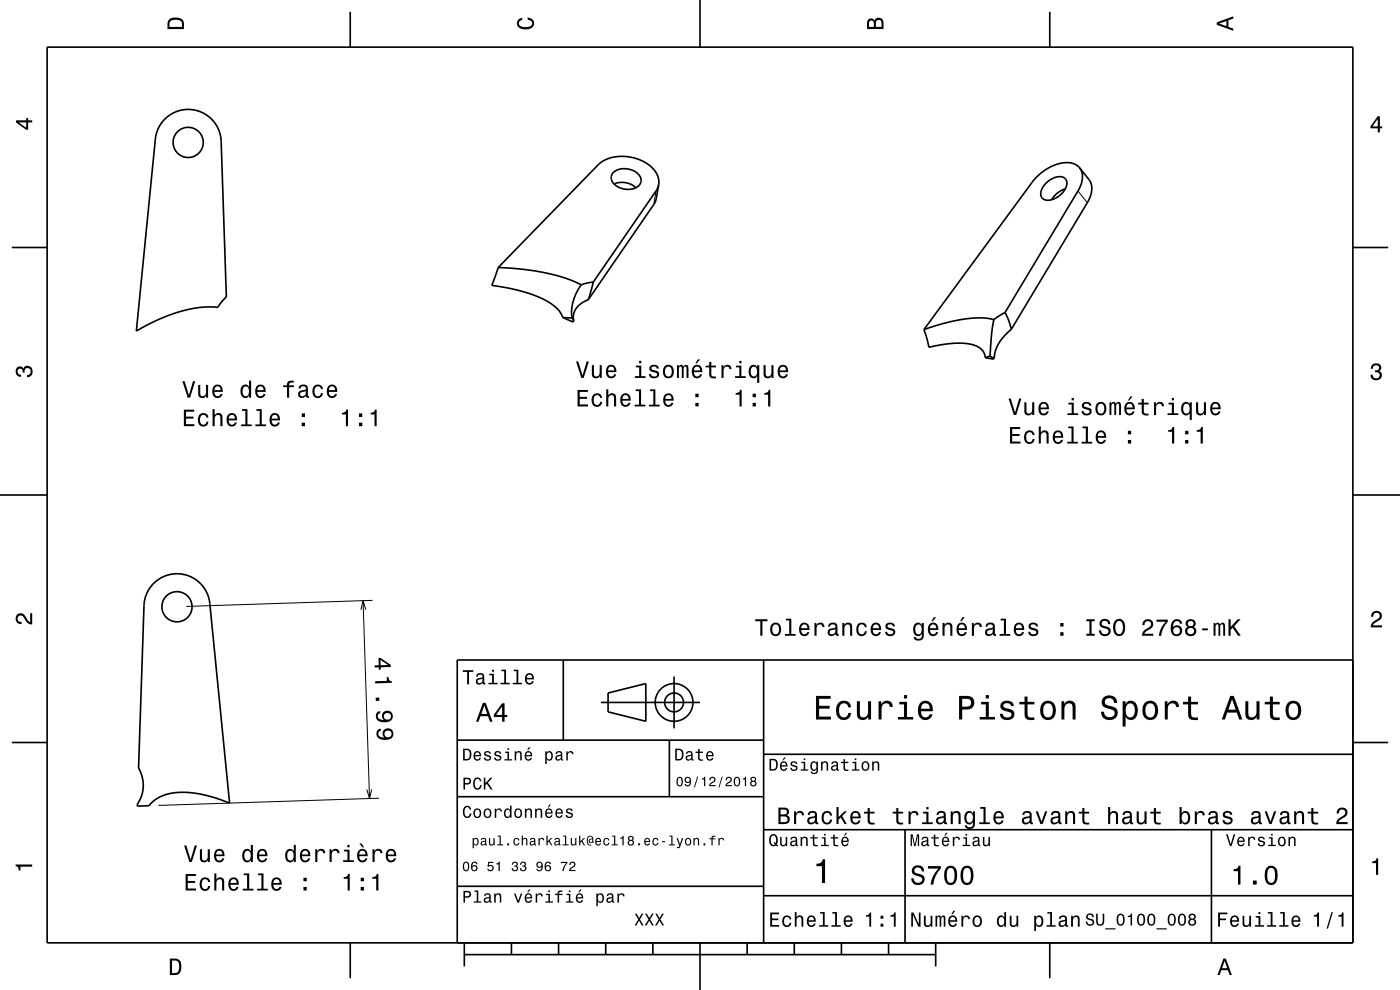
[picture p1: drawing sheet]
<svg xmlns="http://www.w3.org/2000/svg" width="297mm" height="210mm" viewBox="0 0 297 210" stroke-linecap="round" stroke-linejoin="round" font-family="sans-serif">
<path d="M139.2 40.5l-.5 2.9M228.7 40.5l2 2.5M77 127.4l1.4 42M77.6 129.3l-.6-1.9-.4 2M79 127.3l-39.5 1.3M78.8 167.4l-.4 2-.6-1.9M80.4 169.3l-46.8 1.5" fill="none" stroke="#000" stroke-width=".21"/>
<g fill="none" stroke="#000" stroke-width=".35">
<path d="M10 10h277v190h-277zM74.3 2.5v7.5M148.5 0v10M222.7 2.5v7.5M35 25.3a7 7 0 0 1 7.5-1.6 7 7 0 0 1 4.4 6.3l1.1 33-1.5 1.7a.86 .86 0 0 1-1.2 .4l-3.7 .2-4 1-4.1 1.6-4.6 2.3 4.1-40.7a7 7 0 0 1 2-4.2zM130.2 36.5a3.9 3.9 0 0 1 5.7 1.3 2.1 2.1 0 0 1-2.4 2.4 3.3 3.3 0 0 1-3.8-2.6l.2-.7zM130.3 39a4.3 4.3 0 0 1 4.6 .8M139.7 39.1a5.2 5.2 0 0 0-3.7-5.1 8.6 8.6 0 0 0-9.1 .9l-21.2 21.8M139.7 39.1l-.5 1.4-13.3 19.3M139.7 39.1l-.5 3.2-.4 .9-14 20.4M221.8 38.9a3.5 3.5 0 0 1 4-1.1 2.01 2.01 0 0 1-.2 2.8 3.8 3.8 0 0 1-4.2 1.7 1.85 1.85 0 0 1 0-2.8zM229 35.6a4.5 4.5 0 0 0-5.1-.6 11.1 11.1 0 0 0-5 3.7l-22.9 31.2"/>
<path d="M229 35.6a4.3 4.3 0 0 1-.3 4.9l-15.5 25.8M229 35.6l2 2.5a4.3 4.3 0 0 1-.3 4.9l-16.2 26.9M2.5 52.5h7.5M105.7 56.7l-1.4 3.8M105.7 56.7l5.1 .4 5.1 .8 4.2 1.2 3.2 1.3M125.9 59.8l-1.1 3.8M125.9 59.8l-2.6 .6M226 40.1a4.9 4.9 0 0 0-2.9 2.3M287 52.5h7.5M104.3 60.5l5.8 1.1 2.6 .8 2.2 .9 1.6 .8 1.4 1.1 .9 1 .6 1.1M104.3 60.5h.1M119.4 67.3l2 .2"/>
<path d="M119.4 67.3l2.1 1M121.4 67.5l.2 .4M121.6 67.9l-.1 .4M121.6 67.9l.1 .2M121.7 68.1l-.2 .2M123.3 60.4a9.2 9.2 0 0 0-1.9 7.1M124.8 63.6a3.9 3.9 0 0 0-3.1 4.5M196 69.9l1.1 3.8M197.1 73.7h.1M197.1 73.7l5-.9h1.8l1.9 .2 1.3 .4 1 .6 .6 .8 .3 1.1M209 75.9l1.7 .3M210 75.5l-1 .4"/>
<path d="M210 75.5l.5 .4M210.5 75.9l.2 .3M210.8 67.8l-.5 3.4-.3 4.3M210.8 67.8l-2.9-.4-3.4 .3-4 .8-4.5 1.4M211 75.8l-.5 .1M211 75.8l-.3 .4M213.2 66.3l.8 1.7 .5 1.9M213.2 66.3l-2.4 1.5M214.5 69.9l-1.1 1a7.4 7.4 0 0 0-2.4 4.9M0 105h10M287 105h10M32.6 123.7a7 7 0 0 1 7.3-1.6 7 7 0 0 1 4.6 5.9l4.2 42.4-2.7-1-2.6-.8-2.2-.4-2.6-.1-2.2 .2-2 .5-1.6 .9-1.2 1.2-2.5 .1v-.4a7.1 7.1 0 0 0 .3-7.7l1.1-34.4a7 7 0 0 1 2.1-4.8z"/>
<path d="M119.5 140v17M162 140v60M287 140h-190v60M2.5 157.5h7.5M97 157h65M127.5 149h21M129 147l8-2v8l-8-2zM142 157v12M143 143.5v11M287 157.5h7.5M48.7 170.4h.1M97 169h65"/>
<path d="M162 176h125M162 160h125M192 176v24M257 176v24M97 188h65M162 190h125M74.3 200v7.5M98.5 202.5h100M98.5 200v5M108.5 200v2.5M118.5 200v2.5M128.5 200v2.5"/>
<path d="M138.5 200v2.5M148.5 200v10M158.5 200v2.5M168.5 200v2.5M178.5 200v2.5M188.5 200v2.5M198.5 200v5M222.7 200v7.5"/>
<circle cx="39.9" cy="30.2" r="3.2"/>
<circle cx="37.5" cy="128.7" r="3.2"/>
<circle cx="143" cy="149" r="2"/>
<circle cx="143" cy="149" r="4"/>
</g>
<g fill="#000">
<path d="M36 4a2.18 2.18 0 0 0-.5 2.2h3.5v-1.2a1.43 1.43 0 0 0-1.7-1.3zM36.3 4.4a2.15 2.15 0 0 1 2.2 .3l.1 1h-2.6v-1z" fill-rule="evenodd"/>
<path d="M109.9 4.2l.9-.4v.4a.7 .7 0 0 0-.7 .5 .7 .7 0 0 0 .3 .8 1.7 1.7 0 0 0 2.5-.5 .9 .9 0 0 0-1-.8v-.5a1.24 1.24 0 0 1 1.4 1.1 1.24 1.24 0 0 1-1 1.4 2.22 2.22 0 0 1-2.5-.7l-.2-.5z" fill-rule="evenodd"/>
<path d="M184.2 4.2l-.3 .7v1.3h3.5v-1.3a.98 .98 0 0 0-.7-1.1 .98 .98 0 0 0-1.2 .6 .84 .84 0 0 0-1.3-.2zM184.5 4.5a.54 .54 0 0 1 .6-.1 .54 .54 0 0 1 .3 .6v.7h-1zM185.9 4.4a.62 .62 0 0 1 .8-.1 .62 .62 0 0 1 .3 .6v.8h-1.2z" fill-rule="evenodd"/>
<path d="M258.1 4.7v.6l3.5 1.2v-.4l-1-.4v-1.4l1-.4v-.4zM258.6 5l1.6-.5v1z" fill-rule="evenodd"/>
<path d="M3.4 25.5v.5l2.1 1.5h.5v-1.5h.8v-.5h-.8v-.5h-.4v.5zM4 26h1.6v1.1z" fill-rule="evenodd"/>
<path d="M292.3 24.7l-1.6 2.1v.4h1.6v.9h.4v-.9h.5v-.4h-.5v-2.1zM292.3 25.2v1.6h-1.1z" fill-rule="evenodd"/>
<path d="M122.2 76.7l1.1 3.5h.5l1.1-3.5h-.4l-.9 2.9-.9-2.9zM125.6 77.5v1.7a.89 .89 0 0 0 .6 1 .89 .89 0 0 0 1-.4v.4h.5v-2.7h-.5v1.5a.65 .65 0 0 1-.4 .8 .65 .65 0 0 1-.8-.3v-2zM128.8 77.7a1.54 1.54 0 0 0 .8 2.6 1.06 1.06 0 0 0 1.1-.9h-.4l-.2 .3-.4 .2a.76 .76 0 0 1-.7-1h1.8a1.16 1.16 0 0 0-.5-1.3 1.16 1.16 0 0 0-1.5 .1zM129.2 78a.66 .66 0 0 1 .8-.2 .66 .66 0 0 1 .3 .8h-1.3zM134.9 77.6v.3h.7v1.9h-.9v.4h2.3v-.4h-1v-2.2zM135.6 76.5v.6h.4v-.6zM138 77.6a.76 .76 0 0 0-.2 .8 .76 .76 0 0 0 .7 .5l.9 .4a.63 .63 0 0 1-.6 .6 .63 .63 0 0 1-.7-.6h-.4a1.07 1.07 0 0 0 1.2 1 1.07 1.07 0 0 0 .9-1.2l-.4-.4-1.1-.3a.54 .54 0 0 1 .4-.7 .54 .54 0 0 1 .6 .5h.5a1.03 1.03 0 0 0-.7-.9 1.03 1.03 0 0 0-1.1 .3zM140.9 77.7a1.53 1.53 0 0 0 .9 2.6 1.48 1.48 0 0 0 1.2-1.5 1.48 1.48 0 0 0-1.2-1.4l-.5 .1zM141.3 78a.67 .67 0 0 1 .7-.2 .67 .67 0 0 1 .5 .6 1.11 1.11 0 0 1-.7 1.5 1.17 1.17 0 0 1-.5-1.9zM143.6 77.5v2.7h.4v-2.1l.4-.4 .2 .3v2.2h.4v-1.8a.5 .5 0 0 1 .4-.7l.2 .2 .1 .4v1.9h.4v-1.9a.69 .69 0 0 0-.6-.9l-.5 .4-.2-.3-.3-.1-.5 .3v-.2zM148 76.2l-.5 .9h.3l.7-.9zM147.1 77.7a1.54 1.54 0 0 0 .7 2.6 1.06 1.06 0 0 0 1.1-.9h-.4l-.2 .3-.4 .2a.76 .76 0 0 1-.7-1h1.8a1.16 1.16 0 0 0-.5-1.3 1.16 1.16 0 0 0-1.4 .1zM147.4 78a.66 .66 0 0 1 .8-.2 .66 .66 0 0 1 .3 .8h-1.3zM150.5 76.8v.8h-.8v.3h.8v1.8a1.04 1.04 0 0 0 1.4 .5v-.3a.68 .68 0 0 1-1-.4v-1.6h1v-.3h-1v-.8zM153.1 77.5v2.7h.4v-1.6a.66 .66 0 0 1 .4-.8 .66 .66 0 0 1 .8 .3v.2h.5a.9 .9 0 0 0-.7-.9 .9 .9 0 0 0-1 .5v-.4zM156.1 77.6v.3h.7v1.9h-.9v.4h2.3v-.4h-.9v-2.2zM156.8 76.5v.6h.5v-.6zM159.1 77.7a1.57 1.57 0 0 0 .8 2.6l.4-.2 .3-.3v1.4h.5v-3.7h-.5v.4l-.1-.3a.88 .88 0 0 0-1.4 .1zM159.4 78a.62 .62 0 0 1 .7-.2 .62 .62 0 0 1 .5 .6 1.12 1.12 0 0 1-.7 1.5 1.19 1.19 0 0 1-.5-1.9zM162 77.5v1.7a.89 .89 0 0 0 .6 1 .89 .89 0 0 0 1.1-.4v.4h.4v-2.7h-.5v1.5a.65 .65 0 0 1-.3 .8 .65 .65 0 0 1-.8-.3l-.1-2zM165.3 77.7a1.54 1.54 0 0 0 .8 2.6 1.06 1.06 0 0 0 1.1-.9h-.5l-.2 .3-.4 .2a.76 .76 0 0 1-.7-1h1.8a1.17 1.17 0 0 0-.5-1.3 1.17 1.17 0 0 0-1.4 .1zM165.6 78a.66 .66 0 0 1 .8-.2 .66 .66 0 0 1 .3 .8h-1.3z" fill-rule="evenodd"/>
<path d="M291.1 77.4a1.08 1.08 0 0 1 1.4-.2 1.08 1.08 0 0 1 .4 1.2l-.3 .3a1.06 1.06 0 0 1 .5 1.3 1.06 1.06 0 0 1-1.2 .7 1.1 1.1 0 0 1-1.2-1.2h.5a.71 .71 0 0 0 1 .8 .71 .71 0 0 0 .1-1.3h-.6v-.4a.61 .61 0 0 0 .8-.3 .61 .61 0 0 0-.2-.8 .61 .61 0 0 0-.9 .2l-.1 .5h-.5z" fill-rule="evenodd"/>
<path d="M3.6 78a.86 .86 0 0 1 1.4 .2 1.06 1.06 0 0 1 1.2-.6 1.06 1.06 0 0 1 .7 1.2 1.1 1.1 0 0 1-1.2 1.2v-.4a.71 .71 0 0 0 .8-1 .71 .71 0 0 0-1.3-.1v.6h-.4a.61 .61 0 0 0-.3-.8 .61 .61 0 0 0-.8 .2 .61 .61 0 0 0 .2 .8l.6 .2v.4a1.15 1.15 0 0 1-1.2-.6 1.15 1.15 0 0 1 .3-1.3z" fill-rule="evenodd"/>
<path d="M39 86.9v3.5h2.2v-.4h-1.7v-1.2h1.5v-.4h-1.5v-1.1h1.7v-.4zM42.3 88a1.53 1.53 0 0 0 .8 2.5 1.06 1.06 0 0 0 1.1-1.1h-.4a.67 .67 0 0 1-.6 .7 .67 .67 0 0 1-.7-.6 1.12 1.12 0 0 1 .6-1.5 .59 .59 0 0 1 .7 .6h.4a1.09 1.09 0 0 0-.7-1 1.09 1.09 0 0 0-1.2 .4zM45.1 86.8v3.6h.4v-1.6a.63 .63 0 0 1 .4-.7 .63 .63 0 0 1 .8 .3l.1 2h.4v-1.8a.88 .88 0 0 0-.6-1 .88 .88 0 0 0-1.1 .5v-1.3zM48.4 88a1.55 1.55 0 0 0 .8 2.5 1.07 1.07 0 0 0 1-.9h-.4l-.2 .4-.4 .1a.76 .76 0 0 1-.7-.9h1.8a1.17 1.17 0 0 0-.5-1.4 1.17 1.17 0 0 0-1.4 .2zM48.7 88.2a.66 .66 0 0 1 .8-.1 .66 .66 0 0 1 .3 .7h-1.3zM51.4 86.8v.4h.6v2.8h-.9v.4h2.3v-.4h-.9v-3.2zM54.4 86.8v.4h.7v2.8h-.9v.4h2.2v-.4h-.9v-3.2zM57.5 88a1.54 1.54 0 0 0 .8 2.5 1.07 1.07 0 0 0 1.1-.9h-.5l-.2 .4-.4 .1a.76 .76 0 0 1-.7-.9h1.8a1.17 1.17 0 0 0-.5-1.4 1.17 1.17 0 0 0-1.4 .2zM57.8 88.2a.66 .66 0 0 1 .8-.1 .66 .66 0 0 1 .3 .7h-1.3zM64 89.7v.7h.7v-.7zM64 87.7v.7h.7v-.7z" fill-rule="evenodd"/>
<path d="M38.7 80.9l1.1 3.5h.5l1.1-3.5h-.5l-.8 2.9-.9-2.9zM42 81.7v1.7a.89 .89 0 0 0 .7 1 .89 .89 0 0 0 1-.5v.5h.4v-2.7h-.4v1.5a.64 .64 0 0 1-.4 .8 .64 .64 0 0 1-.8-.3v-2zM45.3 81.9a1.54 1.54 0 0 0 .8 2.6 1.06 1.06 0 0 0 1.1-.9h-.4l-.2 .3-.4 .2a.76 .76 0 0 1-.7-1h1.8a1.16 1.16 0 0 0-.5-1.3 1.16 1.16 0 0 0-1.5 .1zM45.7 82.2a.66 .66 0 0 1 .8-.2 .66 .66 0 0 1 .3 .8h-1.3zM51.3 81.9a1.57 1.57 0 0 0 .8 2.6l.4-.2 .3-.4v.5h.5v-3.7h-.5v1.4a.89 .89 0 0 0-1.5-.2zM51.6 82.2a.62 .62 0 0 1 .7-.2 .62 .62 0 0 1 .5 .5 1.12 1.12 0 0 1-.7 1.6 1.19 1.19 0 0 1-.5-1.9zM54.4 81.9a1.55 1.55 0 0 0 .8 2.6 1.07 1.07 0 0 0 1.1-.9h-.4l-.2 .3-.4 .2a.76 .76 0 0 1-.7-1h1.8a1.17 1.17 0 0 0-.5-1.3 1.17 1.17 0 0 0-1.5 .1zM54.8 82.2a.66 .66 0 0 1 .8-.2 .66 .66 0 0 1 .3 .8h-1.3zM60.1 81.7v.4h.8v2.3h.4v-2.3h1v-.4h-1l.1-.3 .3-.2 .6-.1v-.3a1.04 1.04 0 0 0-1.4 .7v.2zM63.6 81.8l-.3 .6h.4a.55 .55 0 0 1 .7-.5 .55 .55 0 0 1 .4 .8h-.2a1 1 0 0 0-1.1 .2 1 1 0 0 0-.2 1.1 .93 .93 0 0 0 1.6 0l.1 .3 .6 .1v-.4h-.3v-1.6a1.02 1.02 0 0 0-.7-.8 1.02 1.02 0 0 0-1 .2zM63.8 83.3l1.1-.3a.77 .77 0 0 1-.2 .9 .77 .77 0 0 1-.9 0zM66.6 81.9a1.53 1.53 0 0 0 .8 2.6 1.06 1.06 0 0 0 1.1-1.1h-.4a.67 .67 0 0 1-.6 .7 .67 .67 0 0 1-.7-.6 1.11 1.11 0 0 1 .6-1.6 .59 .59 0 0 1 .7 .6h.4a1.09 1.09 0 0 0-.8-.9 1.09 1.09 0 0 0-1.1 .3zM69.6 81.9a1.54 1.54 0 0 0 .8 2.6 1.07 1.07 0 0 0 1.1-.9h-.4l-.3 .3-.3 .2a.76 .76 0 0 1-.7-1h1.7a1.16 1.16 0 0 0-.4-1.3 1.16 1.16 0 0 0-1.5 .1zM70 82.2a.66 .66 0 0 1 .8-.2 .66 .66 0 0 1 .3 .8h-1.3z" fill-rule="evenodd"/>
<path d="M72.6 87.6v.3h.8v2.5h.4v-3.5h-.3a.77 .77 0 0 1-.9 .7zM76.2 89.7v.7h.6v-.7zM76.2 87.7v.7h.6v-.7zM78.6 87.6v.3h.8v2.5h.5v-3.5h-.3a.78 .78 0 0 1-1 .7z" fill-rule="evenodd"/>
<path d="M122.5 82.7v3.5h2.2v-.4h-1.7v-1.2h1.5v-.4h-1.5v-1.1h1.7v-.4zM125.8 83.8a1.53 1.53 0 0 0 .8 2.5 1.05 1.05 0 0 0 1.1-1.1h-.4a.67 .67 0 0 1-.6 .7 .67 .67 0 0 1-.7-.6 1.12 1.12 0 0 1 .6-1.5 .59 .59 0 0 1 .7 .6h.4a1.09 1.09 0 0 0-.7-1 1.09 1.09 0 0 0-1.2 .4zM128.6 82.6v3.6h.4v-1.5a.63 .63 0 0 1 .4-.8 .63 .63 0 0 1 .8 .3l.1 2h.4v-1.8a.88 .88 0 0 0-.6-.9 .88 .88 0 0 0-1.1 .4v-1.3zM131.9 83.8a1.54 1.54 0 0 0 .8 2.5 1.06 1.06 0 0 0 1.1-.9h-.5l-.2 .4-.4 .1a.76 .76 0 0 1-.7-.9h1.8a1.17 1.17 0 0 0-.5-1.4 1.17 1.17 0 0 0-1.4 .2zM132.2 84a.66 .66 0 0 1 .8-.1 .66 .66 0 0 1 .3 .7h-1.3zM134.9 82.6v.4h.7v2.8h-1v.4h2.3v-.4h-.9v-3.2zM137.9 82.6v.4h.7v2.8h-.9v.4h2.2v-.4h-.9v-3.2zM141 83.8a1.54 1.54 0 0 0 .8 2.5 1.06 1.06 0 0 0 1.1-.9h-.5l-.2 .4-.4 .1a.76 .76 0 0 1-.7-.9h1.8a1.17 1.17 0 0 0-.5-1.4 1.17 1.17 0 0 0-1.4 .2zM141.3 84a.66 .66 0 0 1 .8-.1 .66 .66 0 0 1 .4 .7h-1.4zM147.5 85.5v.7h.7v-.7zM147.5 83.5v.8h.7v-.8z" fill-rule="evenodd"/>
<path d="M156.1 83.4v.3h.8v2.5h.4v-3.5h-.3a.78 .78 0 0 1-.9 .7zM159.7 85.5v.7h.7v-.7zM159.7 83.5v.8h.7v-.8zM162.1 83.4v.3h.9v2.5h.4v-3.5h-.3a.77 .77 0 0 1-1 .7z" fill-rule="evenodd"/>
<path d="M214.3 90.6v3.5h2.2v-.4h-1.8v-1.2h1.6v-.4h-1.6v-1.1h1.8v-.4zM217.6 91.7a1.53 1.53 0 0 0 .8 2.5 1.06 1.06 0 0 0 1.1-1.1h-.4a.67 .67 0 0 1-.7 .7 .67 .67 0 0 1-.7-.6 1.12 1.12 0 0 1 .7-1.5 .59 .59 0 0 1 .6 .6h.5a1.09 1.09 0 0 0-.8-1 1.09 1.09 0 0 0-1.1 .4zM220.4 90.5v3.6h.4v-1.6a.63 .63 0 0 1 .4-.7 .63 .63 0 0 1 .8 .3v2h.5v-1.8a.88 .88 0 0 0-.6-1 .88 .88 0 0 0-1.1 .5v-1.3zM223.6 91.7a1.54 1.54 0 0 0 .8 2.5 1.07 1.07 0 0 0 1.1-.9h-.4l-.2 .4-.4 .1a.76 .76 0 0 1-.7-.9h1.8a1.17 1.17 0 0 0-.5-1.4 1.17 1.17 0 0 0-1.5 .2zM224 91.9a.66 .66 0 0 1 .8-.1 .66 .66 0 0 1 .3 .7h-1.3zM226.6 90.5v.3h.7v2.9h-.9v.4h2.3v-.4h-.9v-3.2zM229.7 90.5v.3h.6v2.9h-.9v.4h2.3v-.4h-.9v-3.2zM232.7 91.7a1.54 1.54 0 0 0 .8 2.5 1.07 1.07 0 0 0 1.1-.9h-.4l-.2 .4-.4 .1a.76 .76 0 0 1-.7-.9h1.8a1.17 1.17 0 0 0-.5-1.4 1.17 1.17 0 0 0-1.5 .2zM233.1 91.9a.66 .66 0 0 1 .8-.1 .66 .66 0 0 1 .3 .7h-1.3zM239.3 93.3v.8h.7v-.8zM239.3 91.4v.7h.7v-.7z" fill-rule="evenodd"/>
<path d="M213.9 84.5l1.2 3.5h.5l1.1-3.5h-.5l-.9 3-.9-3zM217.3 85.3v1.8a.89 .89 0 0 0 .6 1 .89 .89 0 0 0 1.1-.5v.4h.4v-2.7h-.4v1.6a.64 .64 0 0 1-.4 .8 .64 .64 0 0 1-.8-.3v-2.1zM220.6 85.6a1.54 1.54 0 0 0 .8 2.5 1.06 1.06 0 0 0 1.1-.8h-.5l-.2 .3-.4 .1a.76 .76 0 0 1-.7-.9h1.8a1.16 1.16 0 0 0-.5-1.4 1.16 1.16 0 0 0-1.4 .2zM220.9 85.8a.66 .66 0 0 1 .8-.1 .66 .66 0 0 1 .4 .7h-1.4zM226.6 85.4v.4h.7v1.9h-.9v.3h2.3v-.3h-.9v-2.3zM227.3 84.4v.5h.5v-.5zM229.8 85.5a.75 .75 0 0 0-.3 .8 .75 .75 0 0 0 .8 .5l.8 .3a.63 .63 0 0 1-.6 .7 .63 .63 0 0 1-.6-.6h-.5a1.07 1.07 0 0 0 1.2 .9 1.07 1.07 0 0 0 .9-1.2l-.4-.3-1.1-.4a.54 .54 0 0 1 .5-.6 .54 .54 0 0 1 .6 .5h.4a1.03 1.03 0 0 0-.7-.9 1.03 1.03 0 0 0-1 .3zM232.7 85.6a1.53 1.53 0 0 0 .8 2.5 1.48 1.48 0 0 0 1.2-1.4 1.48 1.48 0 0 0-1.2-1.5l-.4 .1zM233 85.9a.67 .67 0 0 1 .7-.2 .67 .67 0 0 1 .5 .5 1.11 1.11 0 0 1-.7 1.5 1.17 1.17 0 0 1-.5-1.8zM235.4 85.3v2.7h.4v-1.8l.2-.6h.3l.1 .3v2.1h.4v-2l.4-.4 .2 .1v.4v1.9h.4v-1.8a.69 .69 0 0 0-.5-1l-.6 .4-.1-.3-.4-.1-.4 .4v-.3zM239.8 84.1l-.5 .9h.3l.7-.9zM238.8 85.6a1.55 1.55 0 0 0 .8 2.5 1.07 1.07 0 0 0 1.1-.8h-.4l-.3 .3-.3 .1a.76 .76 0 0 1-.7-.9h1.7a1.17 1.17 0 0 0-.5-1.4 1.17 1.17 0 0 0-1.4 .2zM239.2 85.8a.66 .66 0 0 1 .8-.1 .66 .66 0 0 1 .3 .7h-1.3zM242.2 84.6v.8h-.8v.4h.8v1.8a1.05 1.05 0 0 0 1.5 .5v-.4a.68 .68 0 0 1-1-.3v-1.6h1v-.4h-1v-.8zM244.8 85.3v2.7h.5v-1.5a.66 .66 0 0 1 .3-.8 .66 .66 0 0 1 .8 .2l.1 .3h.4a.89 .89 0 0 0-.7-.9 .89 .89 0 0 0-1 .5v-.5zM247.9 85.4v.4h.7v1.9h-.9v.3h2.3v-.3h-1v-2.3zM248.6 84.4v.5h.5v-.5zM250.8 85.6a1.57 1.57 0 0 0 .8 2.5l.4-.1 .4-.4v1.5h.4v-3.8h-.4v.4l-.2-.2a.87 .87 0 0 0-1.4 .1zM251.2 85.9a.62 .62 0 0 1 .7-.2 .62 .62 0 0 1 .4 .5 1.12 1.12 0 0 1-.6 1.5 1.19 1.19 0 0 1-.5-1.8zM253.7 85.3v1.8a.89 .89 0 0 0 .7 1 .89 .89 0 0 0 1-.5v.4h.4v-2.7h-.4v1.6a.65 .65 0 0 1-.4 .8 .65 .65 0 0 1-.8-.3v-2.1zM257 85.6a1.54 1.54 0 0 0 .8 2.5 1.07 1.07 0 0 0 1.1-.8h-.4l-.3 .3-.3 .1a.76 .76 0 0 1-.7-.9h1.8a1.16 1.16 0 0 0-.5-1.4 1.16 1.16 0 0 0-1.5 .2zM257.4 85.8a.66 .66 0 0 1 .8-.1 .66 .66 0 0 1 .3 .7h-1.3z" fill-rule="evenodd"/>
<path d="M247.8 91.2v.4h.8v2.5h.5v-3.5h-.3a.77 .77 0 0 1-1 .6zM251.4 93.3v.8h.7v-.8zM251.4 91.4v.7h.7v-.7zM253.9 91.2v.4h.8v2.5h.5v-3.5h-.4a.78 .78 0 0 1-.9 .6z" fill-rule="evenodd"/>
<path d="M3.6 130.4a1.22 1.22 0 0 1 2 .7l.4 .6 .4 .3v-1.9h.4v2.4a1.8 1.8 0 0 1-1.7-1.4 .71 .71 0 0 0-.9-.5 .71 .71 0 0 0-.5 .8 .71 .71 0 0 0 .9 .5v.5a1.18 1.18 0 0 1-1.2-.7 1.18 1.18 0 0 1 .2-1.3z" fill-rule="evenodd"/>
<path d="M160.2 131.4v.4h1.1v3.1h.4v-3.1h1.1v-.4zM163.7 132.4a1.53 1.53 0 0 0 .9 2.6 1.48 1.48 0 0 0 1.1-1.5 1.48 1.48 0 0 0-1.1-1.4l-.5 .1zM164 132.7a.67 .67 0 0 1 .7-.2 .67 .67 0 0 1 .5 .5 1.11 1.11 0 0 1-.6 1.6 1.17 1.17 0 0 1-.6-1.9zM166.7 131.2v.4h.7v2.9h-.9v.4h2.3v-.4h-.9v-3.3zM169.8 132.4a1.55 1.55 0 0 0 .8 2.6 1.07 1.07 0 0 0 1.1-.9h-.4l-.3 .3-.3 .2a.76 .76 0 0 1-.7-1h1.7a1.17 1.17 0 0 0-.4-1.3 1.17 1.17 0 0 0-1.5 .1zM170.2 132.7a.66 .66 0 0 1 .8-.2 .66 .66 0 0 1 .3 .8h-1.3zM172.8 132.2v2.7h.4v-1.6a.66 .66 0 0 1 .4-.8 .66 .66 0 0 1 .8 .3l.1 .2h.4a.89 .89 0 0 0-.7-.9 .89 .89 0 0 0-1 .5v-.4zM175.9 132.3l-.2 .6h.4a.55 .55 0 0 1 .7-.5 .55 .55 0 0 1 .3 .8h-.2a1 1 0 0 0-1 .2 1 1 0 0 0-.3 1.1 .93 .93 0 0 0 1.7 0l.1 .3 .5 .1v-.4h-.2v-1.6a1.02 1.02 0 0 0-.7-.8 1.02 1.02 0 0 0-1.1 .2zM176.1 133.8l1.1-.3a.77 .77 0 0 1-.2 .9 .77 .77 0 0 1-.9 0l-.1-.3zM178.7 132.2v2.7h.4v-1.6a.63 .63 0 0 1 .6-.9 .63 .63 0 0 1 .7 .8v1.7h.4v-1.8a.89 .89 0 0 0-.6-1 .89 .89 0 0 0-1.1 .5v-.4zM182 132.4a1.53 1.53 0 0 0 .8 2.6 1.07 1.07 0 0 0 1.1-1.1h-.4a.67 .67 0 0 1-.7 .7 .67 .67 0 0 1-.7-.6 1.11 1.11 0 0 1 .7-1.6 .59 .59 0 0 1 .7 .6h.4a1.09 1.09 0 0 0-.8-.9 1.09 1.09 0 0 0-1.1 .3zM185 132.4a1.55 1.55 0 0 0 .8 2.6 1.07 1.07 0 0 0 1.1-.9h-.5l-.2 .3-.4 .2a.76 .76 0 0 1-.6-1h1.7a1.17 1.17 0 0 0-.5-1.3 1.17 1.17 0 0 0-1.4 .1zM185.3 132.7a.66 .66 0 0 1 .8-.2 .66 .66 0 0 1 .4 .8h-1.3zM188.1 132.3a.75 .75 0 0 0-.2 .8 .75 .75 0 0 0 .7 .5l.9 .4a.63 .63 0 0 1-.6 .6 .63 .63 0 0 1-.7-.6h-.4a1.07 1.07 0 0 0 1.2 .9 1.07 1.07 0 0 0 .9-1.2l-.4-.3-1.1-.3a.53 .53 0 0 1 .4-.7 .53 .53 0 0 1 .6 .5h.5a1.03 1.03 0 0 0-.7-.9 1.03 1.03 0 0 0-1.1 .3zM194 132.4a1.58 1.58 0 0 0 .8 2.6l.4-.2 .4-.4a.73 .73 0 0 1-.4 1 .73 .73 0 0 1-.9-.3h-.5a1.1 1.1 0 0 0 1.3 .8 1.1 1.1 0 0 0 .9-1.2v-2.5h-.4v.4l-.4-.4a.9 .9 0 0 0-1.2 .2zM194.3 132.7a.63 .63 0 0 1 .7-.2 .63 .63 0 0 1 .5 .6 1.11 1.11 0 0 1-.7 1.5 1.19 1.19 0 0 1-.5-1.9zM198.1 130.9l-.5 .9h.3l.7-.9zM197.1 132.4a1.54 1.54 0 0 0 .8 2.6 1.06 1.06 0 0 0 1.1-.9h-.4l-.2 .3-.4 .2a.76 .76 0 0 1-.7-1h1.8a1.16 1.16 0 0 0-.5-1.3 1.16 1.16 0 0 0-1.5 .1zM197.5 132.7a.66 .66 0 0 1 .8-.2 .66 .66 0 0 1 .3 .8h-1.3zM199.9 132.2v2.7h.5v-1.6a.63 .63 0 0 1 .5-.9 .63 .63 0 0 1 .7 .8v1.7h.4v-1.8a.89 .89 0 0 0-.6-1 .89 .89 0 0 0-1 .5v-.4zM204.2 130.9l-.5 .9h.3l.7-.9zM203.2 132.4a1.54 1.54 0 0 0 .8 2.6 1.07 1.07 0 0 0 1.1-.9h-.4l-.3 .3-.3 .2a.76 .76 0 0 1-.7-1h1.7a1.16 1.16 0 0 0-.4-1.3 1.16 1.16 0 0 0-1.5 .1zM203.6 132.7a.66 .66 0 0 1 .8-.2 .66 .66 0 0 1 .3 .8h-1.3zM206.2 132.2v2.7h.4v-1.6a.66 .66 0 0 1 .4-.8 .66 .66 0 0 1 .8 .3v.2h.5a.89 .89 0 0 0-.7-.9 .89 .89 0 0 0-1 .5v-.4zM209.3 132.3l-.2 .6h.4a.55 .55 0 0 1 .6-.5 .55 .55 0 0 1 .4 .8h-.2a1 1 0 0 0-1 .2 1 1 0 0 0-.3 1.1 .93 .93 0 0 0 1.7 0l.1 .3 .5 .1v-.4h-.2v-1.6a1.02 1.02 0 0 0-.7-.8 1.02 1.02 0 0 0-1.1 .2zM209.5 133.8l1.1-.3a.77 .77 0 0 1-.2 .9 .77 .77 0 0 1-.9 0zM212.3 131.2v.4h.7v2.9h-.9v.4h2.2v-.4h-.9v-3.3zM215.4 132.4a1.55 1.55 0 0 0 .8 2.6 1.07 1.07 0 0 0 1-.9h-.4l-.2 .3-.4 .2a.76 .76 0 0 1-.7-1h1.8a1.17 1.17 0 0 0-.5-1.3 1.17 1.17 0 0 0-1.4 .1zM215.7 132.7a.66 .66 0 0 1 .8-.2 .66 .66 0 0 1 .3 .8h-1.3zM218.4 132.3a.75 .75 0 0 0-.2 .8 .75 .75 0 0 0 .7 .5l.9 .4a.63 .63 0 0 1-.6 .6 .63 .63 0 0 1-.6-.6h-.5a1.07 1.07 0 0 0 1.2 .9 1.07 1.07 0 0 0 .9-1.2l-.4-.3-1.1-.3a.54 .54 0 0 1 .5-.7 .54 .54 0 0 1 .6 .5h.4a1.03 1.03 0 0 0-.7-.9 1.03 1.03 0 0 0-1.1 .3zM224.9 134.1v.8h.7v-.8zM224.9 132.2v.7h.7v-.7zM230.5 131.4v.4h.6v2.6h-.6v.5h1.7v-.5h-.6v-2.6h.6v-.4zM233.5 131.6a.97 .97 0 0 0-.2 1 .97 .97 0 0 0 .9 .6 .77 .77 0 0 1 .9 1 .83 .83 0 0 1-.9 .3 .83 .83 0 0 1-.6-.8h-.5a1.21 1.21 0 0 0 1.5 1.3 1.21 1.21 0 0 0 .8-1.8l-.9-.3a.71 .71 0 0 1-.8-.7 .7 .7 0 0 1 .8-.5 .7 .7 0 0 1 .6 .7h.4a1.17 1.17 0 0 0-.7-1.1 1.17 1.17 0 0 0-1.3 .3zM236.5 131.7a2.52 2.52 0 0 0 .4 3.1 1.21 1.21 0 0 0 1.7-.9 1.93 1.93 0 0 0-.9-2.6l-.8 .1zM237.1 131.8l.3-.1a1.7 1.7 0 0 1 .3 2.7l-.3 .1a1.13 1.13 0 0 1-.8-1.4l.1-.6zM242.7 131.7l-.4 .9h.5a.7 .7 0 0 1 .5-.8 .7 .7 0 0 1 .9 .5 .7 .7 0 0 1-.5 .8 1.8 1.8 0 0 0-1.4 1.8h2.4v-.5h-1.9a2.23 2.23 0 0 1 1.4-1.1 1.13 1.13 0 0 0 .1-1.7 1.13 1.13 0 0 0-1.6 .1zM245.3 131.4v.5h2a5.1 5.1 0 0 0-1.5 3h.5a5.2 5.2 0 0 1 1.4-3v-.5zM248.9 131.6a2.39 2.39 0 0 0 .2 3.3 1.16 1.16 0 0 0 1.5-.4 1.16 1.16 0 0 0-.2-1.5 1.16 1.16 0 0 0-1.6 0 1.02 1.02 0 0 1 .9-1.3 .58 .58 0 0 1 .6 .6h.5a1.11 1.11 0 0 0-.8-.9 1.11 1.11 0 0 0-1.1 .2zM248.8 133.8a.75 .75 0 0 1 1.5 0 .75 .75 0 0 1-1.5 0zM251.8 131.6a.83 .83 0 0 0 .2 1.4 1.11 1.11 0 0 0-.5 1.5 1.11 1.11 0 0 0 1.6 .4 1.03 1.03 0 0 0 .7-.9 1.03 1.03 0 0 0-.6-1 .89 .89 0 0 0 .4-1.1 .89 .89 0 0 0-1-.6zM251.9 133.9a.71 .71 0 0 1 1.4 0 .71 .71 0 0 1-1.4 0zM252 132.3a.6 .6 0 0 1 1.2 0 .6 .6 0 0 1-1.2 0zM255 133.3v.4h1.2v-.4zM257.5 132.2v2.7h.4v-1.9a.49 .49 0 0 1 .3-.6l.3 .3v2.2h.4v-2.1l.3-.4 .2 .2 .1 .4v1.9h.4v-1.9a.69 .69 0 0 0-.5-.9l-.6 .3-.2-.2-.3-.1-.5 .3v-.2zM260.6 131.4v3.5h.5v-1.3l.4-.4 1.2 1.7h.5l-1.4-2.1 1.4-1.4h-.6l-1.5 1.6v-1.6z" fill-rule="evenodd"/>
<path d="M291.2 129.9a1.18 1.18 0 0 1 1.9 .3 1.18 1.18 0 0 1-1 1.7l-.5 .3-.3 .5h1.9v.4h-2.4a1.8 1.8 0 0 1 1.4-1.8 .71 .71 0 0 0 .5-.8 .71 .71 0 0 0-.9-.5 .71 .71 0 0 0-.5 .8h-.4z" fill-rule="evenodd"/>
<path d="M80.3 139.6v1.5h-.8v.5h.9v.5h.4v-.5l2.1-.1v-.5l-2.2-1.4zM80.7 140l1.6 1.1h-1.6zM79.6 144.5v.5l3.5-.1v-.4a.78 .78 0 0 1-.7-.9h-.4l.1 .8zM79.7 148v.7h.8l-.1-.7zM80 151.1a1.33 1.33 0 0 0-.1 1.5 1.33 1.33 0 0 0 1.4 .6 1.64 1.64 0 0 0 2.1-1.3 1.15 1.15 0 0 0-1.7-1.1 1.15 1.15 0 0 0-.3 1.9 1.03 1.03 0 0 1-1.3-.8 .56 .56 0 0 1 .6-.6v-.5zM81.5 152a.75 .75 0 0 1 1.4 0 .75 .75 0 0 1-1.4 0zM80.1 154.9a1.33 1.33 0 0 0 0 1.5 1.33 1.33 0 0 0 1.3 .5 1.64 1.64 0 0 0 2.1-1.3 1.15 1.15 0 0 0-1.6-1.1 1.15 1.15 0 0 0-.3 2 1.02 1.02 0 0 1-1.3-.8 .56 .56 0 0 1 .5-.7v-.4zM81.6 155.7a.75 .75 0 0 1 1.5 0 .75 .75 0 0 1-1.5 0z" fill-rule="evenodd"/>
<path d="M98.2 158.8v2.5h.9a1.37 1.37 0 0 0 .7-2.2 1.56 1.56 0 0 0-1.6-.3zM98.6 159.1a.98 .98 0 0 1 1.1 .7 .98 .98 0 0 1-.6 1.2h-.5zM100.7 159.6a1.04 1.04 0 0 0-.2 1.2 1.04 1.04 0 0 0 1 .5l.5-.5h-.3l-.4 .3a.54 .54 0 0 1-.5-.7h1.3a.83 .83 0 0 0-.4-.9 .83 .83 0 0 0-1 .1zM100.9 159.7l.2-.1a.47 .47 0 0 1 .5 .1 .47 .47 0 0 1 .1 .5h-.9zM102.9 159.5l-.2 .1a.69 .69 0 0 0 .9 .9l.2 .1a.43 .43 0 0 1-.4 .5 .43 .43 0 0 1-.4-.4h-.3a.74 .74 0 0 0 .9 .7 .74 .74 0 0 0 .5-1l-1-.4a.38 .38 0 0 1 .3-.5 .38 .38 0 0 1 .4 .4h.3a.78 .78 0 0 0-1.2-.4zM105.1 159.5l-.2 .1a.69 .69 0 0 0 .9 .9l.2 .1a.43 .43 0 0 1-.4 .5 .43 .43 0 0 1-.5-.4h-.3a.74 .74 0 0 0 .9 .7 .74 .74 0 0 0 .5-1l-.9-.4a.38 .38 0 0 1 .3-.5 .38 .38 0 0 1 .4 .4h.3a.77 .77 0 0 0-1.2-.4zM107.2 159.4v.3h.5v1.3h-.7v.3h1.6v-.3h-.6v-1.6zM107.7 158.7v.4h.3v-.4zM109.2 159.4v1.9h.3v-1.1a.45 .45 0 0 1 .4-.6 .45 .45 0 0 1 .5 .5v1.2h.3v-1.3a.63 .63 0 0 0-.5-.7 .63 .63 0 0 0-.7 .4v-.3zM112.2 158.5l-.4 .6h.3l.5-.6zM111.5 159.6a1.04 1.04 0 0 0-.2 1.2 1.04 1.04 0 0 0 1.1 .5l.5-.5h-.3l-.5 .3a.54 .54 0 0 1-.5-.7h1.3a.83 .83 0 0 0-.4-.9 .83 .83 0 0 0-1 .1zM111.8 159.7l.1-.1a.48 .48 0 0 1 .5 .1 .48 .48 0 0 1 .2 .5h-1zM115.7 159.4v2.7h.3v-1.1a.66 .66 0 0 0 .7 .4 .66 .66 0 0 0 .5-.6 .91 .91 0 0 0 0-1.1 .91 .91 0 0 0-1-.3l-.2 .3v-.3zM116.1 159.8a.45 .45 0 0 1 .5-.2 .45 .45 0 0 1 .3 .4 .65 .65 0 0 1 .1 .8 .65 .65 0 0 1-.7 .2 .98 .98 0 0 1-.2-1.2zM118.1 159.5l-.2 .4h.3a.39 .39 0 0 1 .4-.3 .39 .39 0 0 1 .3 .5h-.1a.65 .65 0 0 0-1 .4 .65 .65 0 0 0 .6 .9l.6-.3 .1 .2h.4v-.2l-.2-.1v-1.1a.72 .72 0 0 0-.5-.6 .72 .72 0 0 0-.7 .2zM118.2 160.6l.8-.3a.55 .55 0 0 1-.2 .7 .55 .55 0 0 1-.6 0zM120.1 159.4v1.9h.4v-1.1a.47 .47 0 0 1 .2-.6 .47 .47 0 0 1 .6 .2v.2h.4a.64 .64 0 0 0-.5-.7 .64 .64 0 0 0-.8 .4v-.3z" fill-rule="evenodd"/>
<path d="M98.2 142.2v.3h.9v2.7h.4v-2.7h.9v-.3zM101.3 143l-.3 .5h.4a.47 .47 0 0 1 .5-.4 .47 .47 0 0 1 .4 .6l-.2 .1a.84 .84 0 0 0-1 .2 .84 .84 0 0 0 0 1.1 .9 .9 0 0 0 1.3-.2l.1 .2 .5 .1v-.3l-.3-.1v-1.3a.87 .87 0 0 0-1.4-.5zM101.4 144.3l.9-.3a.66 .66 0 0 1-.1 .7 .66 .66 0 0 1-.8 .1zM103.8 142.9v.3h.6v1.6h-.8v.4h2v-.4h-.8v-1.9zM104.4 142.1v.4h.4v-.4zM106.4 142.1v.3h.6v2.4h-.8v.4h1.9v-.4h-.7v-2.7zM109 142.1v.3h.6v2.4h-.8v.4h1.9v-.4h-.7v-2.7zM111.6 143.1a1.32 1.32 0 0 0 .7 2.1 .9 .9 0 0 0 .9-.7h-.3l-.2 .3-.4 .1a.65 .65 0 0 1-.6-.8h1.6a1 1 0 0 0-.4-1.2 1 1 0 0 0-1.3 .2zM111.9 143.3a.57 .57 0 0 1 .7-.1 .57 .57 0 0 1 .3 .6h-1.2z" fill-rule="evenodd"/>
<path d="M102.4 149.1l-1.4 4h.5l.4-1.2h1.6l.4 1.2h.6l-1.5-4zM102.7 149.7l.7 1.7h-1.3zM106.5 149.2l-1.7 2.4v.5h1.7v1h.5v-1h.6v-.5h-.6v-2.4zM106.5 149.9v1.7h-1.3z" fill-rule="evenodd"/>
<path d="M143.2 158.8v2.5h.9a1.37 1.37 0 0 0 .7-2.2 1.56 1.56 0 0 0-1.6-.3zM143.6 159.1a.98 .98 0 0 1 1.1 .7 .98 .98 0 0 1-.6 1.2h-.5zM145.7 159.5l-.2 .4h.3a.39 .39 0 0 1 .5-.3 .39 .39 0 0 1 .3 .5h-.2a.65 .65 0 0 0-.9 .4 .65 .65 0 0 0 .5 .9l.7-.3v.2h.4v-.2l-.1-.1-.1-1.1a.73 .73 0 0 0-.4-.6 .73 .73 0 0 0-.8 .2zM145.8 160.6l.8-.3a.55 .55 0 0 1-.1 .7 .55 .55 0 0 1-.7 0zM148.1 158.9v.5h-.5v.3h.5v1.3a.75 .75 0 0 0 1 .4v-.3a.48 .48 0 0 1-.7-.3v-1.1h.7v-.3h-.7v-.5zM150 159.6a1.04 1.04 0 0 0-.2 1.2 1.04 1.04 0 0 0 1.1 .5l.5-.5h-.4l-.4 .3a.54 .54 0 0 1-.5-.7h1.3a.83 .83 0 0 0-.4-.9 .83 .83 0 0 0-1 .1zM150.3 159.7l.1-.1a.48 .48 0 0 1 .5 .1 .48 .48 0 0 1 .2 .5h-1z" fill-rule="evenodd"/>
<path d="M173.1 147.6v5h3.2v-.6h-2.5v-1.7h2.2v-.6h-2.2v-1.5h2.4v-.6zM177.8 149.2a2.59 2.59 0 0 0 .5 3.4 1.58 1.58 0 0 0 2.3-1.4h-.6a.95 .95 0 0 1-.9 1 .95 .95 0 0 1-1-.9 1.59 1.59 0 0 1 .9-2.1 .85 .85 0 0 1 .9 .8h.7a1.56 1.56 0 0 0-1.1-1.3 1.56 1.56 0 0 0-1.7 .5zM181.8 148.8v2.5a1.27 1.27 0 0 0 .9 1.4 1.27 1.27 0 0 0 1.5-.7v.6h.6v-3.8h-.6v2.2a.92 .92 0 0 1-.6 1.1 .92 .92 0 0 1-1.2-.4v-2.9zM186.4 148.8v3.8h.6v-2.2a.95 .95 0 0 1 .5-1.1 .95 .95 0 0 1 1.2 .3l.1 .4h.6a1.28 1.28 0 0 0-1-1.4 1.28 1.28 0 0 0-1.4 .8v-.6zM190.8 148.9v.5h1v2.7h-1.3v.5h3.2v-.5h-1.3v-3.2zM191.8 147.4v.8h.6v-.8zM195.1 149.2a2.62 2.62 0 0 0 .5 3.4 1.57 1.57 0 0 0 2.2-1.1h-.6l-.3 .5-.5 .2a1.08 1.08 0 0 1-1-1.3h2.5a1.66 1.66 0 0 0-.7-2 1.66 1.66 0 0 0-2.1 .3zM195.6 149.5a.94 .94 0 0 1 1.2-.2 .94 .94 0 0 1 .5 1h-1.9zM203.5 147.6v5h.6v-2.1h.8a1.47 1.47 0 0 0 1.8-1.2 1.47 1.47 0 0 0-1.5-1.7zM204.1 148.2a1.6 1.6 0 0 1 1.8 .5 .86 .86 0 0 1 0 .9 .86 .86 0 0 1-.9 .3h-.9zM208.1 148.9v.5h1v2.7h-1.3v.5h3.3v-.5h-1.3v-3.2zM209.1 147.4v.8h.7v-.8zM212.6 148.9a1.08 1.08 0 0 0-.3 1.2 1.08 1.08 0 0 0 1 .7l1.1 .4a.57 .57 0 0 1 .2 .6 .57 .57 0 0 1-.5 .4 .96 .96 0 0 1-1.4-.8h-.6a1.6 1.6 0 0 0 1.3 1.4 1.6 1.6 0 0 0 1.7-.8 1.13 1.13 0 0 0-1-1.6l-1.1-.3-.2-.4a.87 .87 0 0 1 .9-.5 .87 .87 0 0 1 .8 .6h.6a1.41 1.41 0 0 0-2.1-1.1zM217.4 147.8v1.1h-1.1v.5h1.1v2.6l.2 .4 .4 .3h1.4v-.5a.97 .97 0 0 1-1.4-.5v-2.3h1.4v-.5h-1.4v-1.1zM221.1 149.2a2.56 2.56 0 0 0 .5 3.4 1.72 1.72 0 0 0 1.8-.2 1.72 1.72 0 0 0 .6-1.7 1.7 1.7 0 0 0-.9-1.9 1.7 1.7 0 0 0-2 .4zM221.6 149.6a.96 .96 0 0 1 1-.4 .96 .96 0 0 1 .7 .8 1.59 1.59 0 0 1-1 2.2 1.19 1.19 0 0 1-1-1.5zM225.2 148.8v3.8h.6v-2.2a.97 .97 0 0 1 .5-1.1 .97 .97 0 0 1 1.1 .2l.1 .7v2.4h.7v-2.5a1.27 1.27 0 0 0-.9-1.4 1.27 1.27 0 0 0-1.5 .6v-.5zM234.1 147.9a1.38 1.38 0 0 0-.3 1.5 1.38 1.38 0 0 0 1.3 .9 1.25 1.25 0 0 1 1.4 .9 1.15 1.15 0 0 1-1.3 .9 1.15 1.15 0 0 1-1-1.1h-.7a1.8 1.8 0 0 0 1.7 1.8 1.8 1.8 0 0 0 1.9-1.6 1.46 1.46 0 0 0-1.5-1.4l-.6-.2a.83 .83 0 0 1-.5-1.1 .83 .83 0 0 1 1.2-.3l.5 .5 .1 .4h.7a1.67 1.67 0 0 0-1-1.6 1.67 1.67 0 0 0-1.9 .4zM238.2 148.8v5.3h.6v-2.1a1.32 1.32 0 0 0 1.4 .7 1.32 1.32 0 0 0 1.1-1.1 2.43 2.43 0 0 0-.8-2.8 1.21 1.21 0 0 0-1.7 .5v-.5zM239.1 149.6a.9 .9 0 0 1 .9-.4 .9 .9 0 0 1 .7 .8 1.61 1.61 0 0 1-.9 2.2 1.18 1.18 0 0 1-1-1.5zM242.8 149.2a2.56 2.56 0 0 0 .5 3.4 1.72 1.72 0 0 0 1.8-.2 1.72 1.72 0 0 0 .6-1.7 1.7 1.7 0 0 0-.9-1.9 1.7 1.7 0 0 0-2 .4zM243.3 149.6a.96 .96 0 0 1 1-.4 .96 .96 0 0 1 .7 .8 1.59 1.59 0 0 1-1 2.2 1.19 1.19 0 0 1-1-1.5zM247.1 148.8v3.8h.6v-2.2a.95 .95 0 0 1 .5-1.1 .95 .95 0 0 1 1.2 .3l.1 .4h.6a1.28 1.28 0 0 0-1-1.4 1.28 1.28 0 0 0-1.4 .8v-.6zM252 147.8v1.1h-1v.5h1l.1 2.6 .2 .4 .4 .3h1.4v-.5a.97 .97 0 0 1-1.4-.5v-2.3h1.4v-.5h-1.4v-1.1zM261 147.6l-1.8 5h.6l.6-1.4h2l.5 1.4h.7l-1.9-5zM261.4 148.3l.7 2.2h-1.5zM264.2 148.8v2.5a1.27 1.27 0 0 0 .9 1.4 1.27 1.27 0 0 0 1.5-.7v.6h.6v-3.8h-.6v2.2a.92 .92 0 0 1-.6 1.1 .92 .92 0 0 1-1.1-.4l-.1-2.9zM269.4 147.8v1.1h-1.1v.5h1.1v2.6l.2 .4 .4 .3 .7 .1 .8-.1v-.5a.97 .97 0 0 1-1.4-.5l-.1-2.3h1.5v-.5h-1.5v-1.1zM273.1 149.2a2.56 2.56 0 0 0 .6 3.4 1.72 1.72 0 0 0 1.8-.2 1.72 1.72 0 0 0 .6-1.7 1.7 1.7 0 0 0-.9-1.9 1.7 1.7 0 0 0-2.1 .4zM273.6 149.6a.96 .96 0 0 1 1-.4 .96 .96 0 0 1 .7 .8 1.59 1.59 0 0 1-.9 2.2 1.19 1.19 0 0 1-1.1-1.5z" fill-rule="evenodd"/>
<path d="M39.1 179.3l1.1 3.6h.5l1.1-3.6h-.5l-.9 3-.9-3zM42.4 180.1v1.8a.89 .89 0 0 0 .6 1 .89 .89 0 0 0 1.1-.5v.5h.4v-2.8h-.4v1.6a.64 .64 0 0 1-.4 .8 .64 .64 0 0 1-.8-.3v-2.1zM45.7 180.4a1.54 1.54 0 0 0 .8 2.5 1.05 1.05 0 0 0 1.1-.8h-.5l-.2 .3-.4 .1a.76 .76 0 0 1-.6-.9h1.7a1.16 1.16 0 0 0-.5-1.3 1.16 1.16 0 0 0-1.4 .1zM46 180.6a.66 .66 0 0 1 .8-.1 .66 .66 0 0 1 .4 .8h-1.3zM51.7 180.4a1.57 1.57 0 0 0 .7 2.5l.5-.1 .3-.4v.5h.4v-3.7h-.4v1.4a.89 .89 0 0 0-1.5-.2zM52 180.7a.62 .62 0 0 1 .7-.2 .62 .62 0 0 1 .4 .5 1.12 1.12 0 0 1-.6 1.5 1.19 1.19 0 0 1-.5-1.8zM54.8 180.4a1.54 1.54 0 0 0 .8 2.5 1.06 1.06 0 0 0 1.1-.8h-.4l-.3 .3-.3 .1a.76 .76 0 0 1-.7-.9h1.7a1.16 1.16 0 0 0-.5-1.3 1.16 1.16 0 0 0-1.4 .1zM55.1 180.6a.66 .66 0 0 1 .8-.1 .66 .66 0 0 1 .4 .8h-1.3zM60.8 180.4a1.57 1.57 0 0 0 .7 2.5l.5-.1 .3-.4v.5h.5v-3.7h-.5v1.4a.89 .89 0 0 0-1.5-.2zM61.1 180.7a.62 .62 0 0 1 .7-.2 .62 .62 0 0 1 .5 .5 1.12 1.12 0 0 1-.7 1.5 1.19 1.19 0 0 1-.5-1.8zM63.9 180.4a1.54 1.54 0 0 0 .8 2.5 1.06 1.06 0 0 0 1.1-.8h-.4l-.3 .3-.3 .1a.76 .76 0 0 1-.7-.9h1.7a1.16 1.16 0 0 0-.4-1.3 1.16 1.16 0 0 0-1.5 .1zM64.3 180.6a.66 .66 0 0 1 .8-.1 .66 .66 0 0 1 .3 .8h-1.3zM66.9 180.1v2.8h.4v-1.6a.67 .67 0 0 1 .4-.8 .67 .67 0 0 1 .8 .3l.1 .2h.4a.89 .89 0 0 0-.7-.9 .89 .89 0 0 0-1 .5v-.5zM69.9 180.1v2.8h.5v-1.6a.66 .66 0 0 1 .3-.8 .66 .66 0 0 1 .9 .3v.2h.4a.89 .89 0 0 0-.7-.9 .89 .89 0 0 0-1 .5v-.5zM73 180.2v.4h.7v1.9h-.9v.4h2.3v-.4h-1v-2.3zM73.7 179.2v.5h.5v-.5zM76.2 178.9l.7 .9h.3l-.5-.9zM76.1 180.4a1.54 1.54 0 0 0 .8 2.5 1.05 1.05 0 0 0 1-.8h-.4l-.2 .3-.4 .1a.76 .76 0 0 1-.7-.9h1.8a1.16 1.16 0 0 0-.5-1.3 1.16 1.16 0 0 0-1.4 .1zM76.4 180.6a.66 .66 0 0 1 .8-.1 .66 .66 0 0 1 .3 .8h-1.3zM79 180.1v2.8h.5v-1.6a.66 .66 0 0 1 .3-.8 .66 .66 0 0 1 .9 .3v.2h.4a.89 .89 0 0 0-.6-.9 .89 .89 0 0 0-1.1 .5v-.5zM82.1 180.4a1.54 1.54 0 0 0 .8 2.5 1.06 1.06 0 0 0 1.1-.8h-.4l-.2 .3-.4 .1a.76 .76 0 0 1-.7-.9h1.8a1.17 1.17 0 0 0-.5-1.3 1.17 1.17 0 0 0-1.5 .1zM82.5 180.6a.66 .66 0 0 1 .8-.1 .66 .66 0 0 1 .3 .8h-1.3z" fill-rule="evenodd"/>
<path d="M98.3 165v2.5h.4v-1.1a.96 .96 0 0 0 1.2-.7 .66 .66 0 0 0-.7-.7zM98.7 165.3h.4a.43 .43 0 0 1 .5 .4 .43 .43 0 0 1-.5 .4h-.4zM100.6 165.2a1.45 1.45 0 0 0 .7 2.3 .94 .94 0 0 0 .9-1h-.4a.58 .58 0 0 1-.8 .7 1.49 1.49 0 0 1 0-1.9 .51 .51 0 0 1 .8 .4h.3a.85 .85 0 0 0-.6-.8 .85 .85 0 0 0-.9 .3zM102.6 165v2.5h.4v-.9l.3-.3 .8 1.2h.4l-1-1.5 1-1h-.5l-1 1.1v-1.1z" fill-rule="evenodd"/>
<path d="M98.4 171.2a1.45 1.45 0 0 0 .7 2.3 .94 .94 0 0 0 .9-1h-.3a.59 .59 0 0 1-.8 .7 1.31 1.31 0 0 1 .2-2l.3 .1 .2 .4h.4a.85 .85 0 0 0-.6-.8 .85 .85 0 0 0-1 .3zM100.6 171.7a1.04 1.04 0 0 0-.1 1.3 1.04 1.04 0 0 0 1.1 .5 1.04 1.04 0 0 0 .5-1.3 1.04 1.04 0 0 0-1.2-.7zM100.9 171.9a.48 .48 0 0 1 .5-.1 .48 .48 0 0 1 .3 .4 .66 .66 0 0 1 0 .7 .66 .66 0 0 1-.7 .3 .98 .98 0 0 1-.1-1.3zM102.8 171.7a1.04 1.04 0 0 0-.2 1.3 1.04 1.04 0 0 0 1.2 .5 1.04 1.04 0 0 0 .5-1.3 1.04 1.04 0 0 0-1.2-.7zM103 171.9a.48 .48 0 0 1 .5-.1 .48 .48 0 0 1 .4 .4 .66 .66 0 0 1 0 .7 .66 .66 0 0 1-.7 .3 .97 .97 0 0 1-.2-1.3zM105 171.5v2h.3v-1.1a.47 .47 0 0 1 .2-.6 .47 .47 0 0 1 .6 .2l.1 .1h.3a.64 .64 0 0 0-.5-.6 .64 .64 0 0 0-.7 .4v-.4zM107.1 171.7a1.06 1.06 0 0 0-.2 1.2 1.06 1.06 0 0 0 .9 .6l.4-.3v.3h.3v-2.6h-.3v.9a.63 .63 0 0 0-1.1-.1zM107.4 171.9a.44 .44 0 0 1 .4-.1 .44 .44 0 0 1 .4 .4 .65 .65 0 0 1 0 .7 .65 .65 0 0 1-.7 .3l-.2-.4zM109.3 171.7a1.04 1.04 0 0 0-.1 1.3 1.04 1.04 0 0 0 1.1 .5 1.04 1.04 0 0 0 .5-1.3 1.04 1.04 0 0 0-1.2-.7zM109.5 171.9a.48 .48 0 0 1 .6-.1 .48 .48 0 0 1 .3 .4 .66 .66 0 0 1 0 .7 .66 .66 0 0 1-.7 .3 .98 .98 0 0 1-.2-1.3zM111.4 171.5v2h.3v-1.1a.45 .45 0 0 1 .3-.7 .45 .45 0 0 1 .5 .6v1.2h.4v-1.3a.63 .63 0 0 0-.5-.7 .63 .63 0 0 0-.7 .3v-.3zM113.5 171.5v2h.3v-1.1a.45 .45 0 0 1 .3-.6 .45 .45 0 0 1 .6 .2v1.5h.3v-1.3a.63 .63 0 0 0-.4-.7 .63 .63 0 0 0-.8 .3v-.3zM116.5 170.7l-.3 .6h.2l.5-.6zM115.9 171.7a1.04 1.04 0 0 0-.2 1.2 1.04 1.04 0 0 0 1 .6l.5-.6h-.3l-.4 .4a.54 .54 0 0 1-.5-.7h1.2a.83 .83 0 0 0-.3-1 .83 .83 0 0 0-1 .1zM116.1 171.9l.2-.1a.47 .47 0 0 1 .4 .1 .47 .47 0 0 1 .2 .4h-.9zM118 171.7a1.04 1.04 0 0 0-.2 1.2 1.04 1.04 0 0 0 1.1 .6l.5-.6h-.3l-.5 .4a.53 .53 0 0 1-.5-.7h1.3a.83 .83 0 0 0-.3-1 .83 .83 0 0 0-1.1 .1zM118.3 171.9l.1-.1a.47 .47 0 0 1 .5 .1 .47 .47 0 0 1 .2 .4h-1zM120.2 171.6l-.1 .2a.69 .69 0 0 0 .8 .9l.3 .1a.43 .43 0 0 1-.4 .5 .43 .43 0 0 1-.5-.4h-.3a.74 .74 0 0 0 .9 .7 .74 .74 0 0 0 .5-1.1l-1-.3a.38 .38 0 0 1 .3-.5 .38 .38 0 0 1 .5 .3h.3a.77 .77 0 0 0-1.3-.4z" fill-rule="evenodd"/>
<path d="M100.3 177.8v2.1h.2v-.8a.53 .53 0 0 0 .6 .3 .53 .53 0 0 0 .4-.5 .73 .73 0 0 0 0-.8 .73 .73 0 0 0-.8-.3l-.2 .2v-.2zM100.6 178.1l.1-.1a.56 .56 0 0 1 .6 .5 .56 .56 0 0 1-.6 .6l-.2-.3zM102.2 177.9l-.2 .3h.2a.31 .31 0 0 1 .4-.3 .31 .31 0 0 1 .2 .5 .61 .61 0 0 0-.7 .1 .61 .61 0 0 0 0 .7 .61 .61 0 0 0 .8-.1l.1 .2h.3l-.1-.2-.1-.9a.58 .58 0 0 0-.3-.5 .58 .58 0 0 0-.6 .2zM102.3 178.7l.6-.2v.3a.34 .34 0 0 1-.3 .4 .34 .34 0 0 1-.4-.4zM103.7 177.8v1a.51 .51 0 0 0 .4 .6 .51 .51 0 0 0 .6-.3v.2h.2v-1.5h-.2v1.1l-.4 .2-.3-.2v-1.1zM105.6 177.3v.2h.4v1.6h-.5v.2h1.3v-.2h-.6v-1.8zM107.6 178.9v.4h.4v-.4zM109.1 177.9a.83 .83 0 0 0-.2 1 .83 .83 0 0 0 .9 .4l.4-.5h-.3l-.2 .3a.58 .58 0 0 1-.5-.6 .58 .58 0 0 1 .5-.5l.2 .3h.3a.63 .63 0 0 0-.5-.6 .63 .63 0 0 0-.6 .2zM110.7 177.3v2h.2l.1-1.1 .3-.3 .3 .3v1.1h.3v-1a.5 .5 0 0 0-.4-.6 .5 .5 0 0 0-.6 .3v-.7zM112.6 177.9l-.2 .3h.3a.31 .31 0 0 1 .3-.3 .31 .31 0 0 1 .3 .5 .61 .61 0 0 0-.8 .1 .61 .61 0 0 0 0 .7 .61 .61 0 0 0 .8-.1l.1 .2h.3l-.1-.2v-.9a.58 .58 0 0 0-.4-.5 .58 .58 0 0 0-.6 .2zM112.7 178.7l.6-.2v.3a.34 .34 0 0 1-.3 .4 .34 .34 0 0 1-.4-.4zM114.2 177.8v1.5h.3l.1-1.2 .4-.1 .2 .3h.3a.51 .51 0 0 0-.4-.6 .51 .51 0 0 0-.6 .3v-.2zM115.9 177.3v2h.3v-.5l.2-.3 .5 .8h.3l-.6-1 .6-.5h-.3l-.7 .7v-1.2zM117.8 177.9l-.2 .3h.3a.31 .31 0 0 1 .3-.3 .31 .31 0 0 1 .3 .5h-.2a.52 .52 0 0 0-.7 .3 .52 .52 0 0 0 .4 .7l.5-.3 .1 .2h.3l-.1-.2v-.9a.58 .58 0 0 0-.4-.5 .58 .58 0 0 0-.6 .2zM117.9 178.7l.6-.2v.3a.34 .34 0 0 1-.3 .4 .34 .34 0 0 1-.4-.4zM119.5 177.3v.2h.4v1.6h-.6v.2h1.3v-.2h-.5v-1.8zM121.1 177.8v1a.51 .51 0 0 0 .3 .6 .51 .51 0 0 0 .6-.3v.2h.3v-1.5h-.3v1.1l-.4 .2-.3-.2v-1.1zM122.9 177.3v2h.2v-.5l.3-.3 .4 .8h.3l-.6-1 .6-.5h-.3l-.7 .7v-1.2zM124.8 177.4a1.49 1.49 0 0 0 .1 1.9h.6v-.2a.49 .49 0 0 1-.8-.4 .96 .96 0 0 1 .5-1.2l.3 .1 .1 .2a.65 .65 0 0 0-.6 .9l.2 .2 .5-.3v.2h.3l-.1-.2a.96 .96 0 0 0-.7-1.3zM125.1 178.2l.5-.2-.1 .6h-.4zM126.4 177.9a.83 .83 0 0 0-.1 1 .83 .83 0 0 0 .8 .4l.4-.4-.8 .2-.2-.5h1v-.1a.64 .64 0 0 0-.3-.7 .64 .64 0 0 0-.8 .1zM126.6 178.1l.5-.1 .2 .4h-.8zM128.2 177.9a.83 .83 0 0 0-.2 1 .83 .83 0 0 0 .9 .4l.4-.5h-.3l-.2 .3a.58 .58 0 0 1-.6-.6 .58 .58 0 0 1 .6-.5l.2 .3h.3a.62 .62 0 0 0-.5-.6 .62 .62 0 0 0-.6 .2zM129.9 177.3v.2h.4v1.6h-.6v.2h1.3v-.2h-.5v-1.8zM131.6 177.7v.2h.4v1.4h.3v-2zM133.4 177.5l-.2 .5 .3 .2a.62 .62 0 0 0-.1 1 .62 .62 0 0 0 .9 0 .62 .62 0 0 0-.1-1 .58 .58 0 0 0 .1-.8 .58 .58 0 0 0-.9 .1zM133.4 178.8a.41 .41 0 0 1 .8 0 .41 .41 0 0 1-.8 0zM133.5 177.9a.35 .35 0 0 1 .7 0 .35 .35 0 0 1-.7 0zM135.4 178.9v.4h.4v-.4zM136.8 177.9a.83 .83 0 0 0-.1 1 .83 .83 0 0 0 .8 .4l.4-.4-.7 .2-.3-.5h1v-.1a.64 .64 0 0 0-.3-.7 .64 .64 0 0 0-.8 .1zM137 178.1l.5-.1 .2 .4h-.8zM138.6 177.9a.83 .83 0 0 0-.2 1 .83 .83 0 0 0 .9 .4l.4-.5h-.3l-.2 .3a.58 .58 0 0 1-.6-.6 .58 .58 0 0 1 .6-.5l.2 .3h.3a.63 .63 0 0 0-.5-.6 .63 .63 0 0 0-.6 .2zM140.4 178.4v.3h.7v-.3zM142 177.3v.2h.4v1.6h-.5v.2h1.3v-.2h-.5v-1.8zM143.5 177.8l.6 1.6-.1 .2-.4 .1v.2h.4l.2-.2 .8-1.9h-.3l-.5 1.2-.4-1.2zM145.5 177.9a.83 .83 0 0 0-.1 1 .83 .83 0 0 0 .9 .4 .79 .79 0 0 0 .3-1.1 .79 .79 0 0 0-1.1-.3zM145.7 178.1l.1-.1a.56 .56 0 0 1 .6 .5 .56 .56 0 0 1-.6 .6l-.2-.3zM147.1 177.8v1.5h.3v-1.1l.4-.3 .2 .3 .1 1.1h.2v-1a.51 .51 0 0 0-.3-.6 .51 .51 0 0 0-.6 .3v-.2zM149.2 178.9v.4h.4v-.4zM150.5 177.8v.2h.4v1.3h.3v-1.3h.6v-.2h-.6l.1-.3h.5v-.2h-.3a.46 .46 0 0 0-.6 .5zM152.4 177.8v1.5h.3l.1-1.2 .4-.1 .2 .3h.2a.51 .51 0 0 0-.4-.6 .51 .51 0 0 0-.6 .3v-.2z" fill-rule="evenodd"/>
<path d="M143.7 165a1.16 1.16 0 0 0 .5 1.8 1.16 1.16 0 0 0 .5-1.8 .63 .63 0 0 0-1 0zM144 165.1l.2-.1a.98 .98 0 0 1 0 1.6l-.2-.1-.2-.3v-.7zM145.4 165a.66 .66 0 0 0 0 .9 .66 .66 0 0 0 .9 0 .56 .56 0 0 1-.6 .7l-.2-.3h-.3a.7 .7 0 0 0 .9 .5 .7 .7 0 0 0 .5-.8 .81 .81 0 0 0-.2-1 .81 .81 0 0 0-1 0zM145.5 165.4a.42 .42 0 0 1 .8 0 .42 .42 0 0 1-.8 0zM147.9 164.7l-.7 2.3h.2l.7-2.3zM148.9 165.1v.3h.4v1.4h.3v-2zM150.7 164.9l-.2 .6h.2a.4 .4 0 0 1 .3-.5 .4 .4 0 0 1 .5 .3 .4 .4 0 0 1-.3 .5l-.1 .1a.95 .95 0 0 0-.7 .9h1.4v-.3h-1.1l.5-.4a.67 .67 0 0 0 .5-1 .67 .67 0 0 0-1-.2zM153.1 164.7l-.7 2.3h.2l.7-2.3zM154.1 164.9l-.2 .6h.3a.4 .4 0 0 1 .3-.5 .4 .4 0 0 1 .5 .3 .4 .4 0 0 1-.3 .5l-.2 .1a.93 .93 0 0 0-.6 .9h1.4v-.3h-1.1l.5-.4a.67 .67 0 0 0 .5-1 .67 .67 0 0 0-1.1-.2zM155.8 165a1.15 1.15 0 0 0 .5 1.8 1.16 1.16 0 0 0 .5-1.8 .63 .63 0 0 0-1 0zM156.1 165.1l.2-.1a.98 .98 0 0 1 0 1.6l-.2-.1-.2-.3v-.7zM157.6 165.1v.3h.4v1.4h.3v-2zM159.4 164.9l-.2 .5 .2 .3a.62 .62 0 0 0-.1 .9 .62 .62 0 0 0 1 0 .62 .62 0 0 0-.1-.9 .57 .57 0 0 0 0-.9 .57 .57 0 0 0-.8 .1zM159.4 166.2a.41 .41 0 0 1 .8 0 .41 .41 0 0 1-.8 0zM159.5 165.3a.34 .34 0 0 1 .6 0 .34 .34 0 0 1-.6 0z" fill-rule="evenodd"/>
<path d="M163.2 161v2.5h.9a1.37 1.37 0 0 0 .7-2.2 1.58 1.58 0 0 0-1.6-.3zM163.6 161.3a.98 .98 0 0 1 1.1 .7 .98 .98 0 0 1-.6 1.2h-.5zM166.4 160.7l-.4 .6h.2l.5-.6zM165.7 161.7a1.04 1.04 0 0 0-.2 1.2 1.04 1.04 0 0 0 1 .6l.5-.6h-.3l-.4 .4a.54 .54 0 0 1-.5-.7h1.3a.83 .83 0 0 0-.4-1 .83 .83 0 0 0-1 .1zM165.9 161.9l.2-.1a.48 .48 0 0 1 .5 .1 .48 .48 0 0 1 .1 .4h-.9zM167.9 161.6l-.2 .2a.68 .68 0 0 0 .9 .9l.2 .1a.43 .43 0 0 1-.4 .5 .43 .43 0 0 1-.4-.4h-.3a.74 .74 0 0 0 .9 .7 .74 .74 0 0 0 .5-1.1l-1-.3a.38 .38 0 0 1 .3-.5 .38 .38 0 0 1 .4 .4l.3-.1a.78 .78 0 0 0-1.2-.4zM170 161.6v.3h.5v1.3h-.7v.3h1.7v-.3h-.7v-1.6zM170.5 160.9v.3h.3v-.3zM172.1 161.7a1.06 1.06 0 0 0-.2 1.2 1.06 1.06 0 0 0 .9 .6l.4-.3a.52 .52 0 0 1-.2 .7 .52 .52 0 0 1-.7-.3h-.3a.78 .78 0 0 0 .9 .6 .78 .78 0 0 0 .6-.8v-1.9h-.3v.4l-.2-.3a.64 .64 0 0 0-.9 .1zM172.4 161.9a.45 .45 0 0 1 .4-.1 .45 .45 0 0 1 .4 .4 .65 .65 0 0 1 0 .7 .65 .65 0 0 1-.7 .3l-.2-.4zM174.2 161.5v2h.3v-1.1a.45 .45 0 0 1 .3-.6 .45 .45 0 0 1 .5 .2l.1 1.5h.3v-1.3a.63 .63 0 0 0-.5-.7 .63 .63 0 0 0-.7 .3v-.3zM176.6 161.6l-.2 .5h.3a.39 .39 0 0 1 .4-.4 .39 .39 0 0 1 .3 .6h-.1a.65 .65 0 0 0-1 .4 .65 .65 0 0 0 .6 .8l.6-.3 .1 .2 .4 .1-.2-.4v-1a.73 .73 0 0 0-1.2-.5zM176.7 162.7l.8-.2a.55 .55 0 0 1-.2 .6 .55 .55 0 0 1-.6 .1zM178.9 161v.6h-.5v.3h.5l.1 1.3a.75 .75 0 0 0 1 .3v-.3a.48 .48 0 0 1-.7-.2v-1.1h.7v-.3h-.7v-.6zM180.8 161.6v.3h.5v1.3h-.6v.3h1.6v-.3h-.6v-1.6zM181.3 160.9v.3h.4v-.3zM183 161.7a1.04 1.04 0 0 0-.2 1.3 1.04 1.04 0 0 0 1.2 .5 1.04 1.04 0 0 0 .4-1.3 1.04 1.04 0 0 0-1.2-.7zM183.2 161.9a.48 .48 0 0 1 .5-.1 .48 .48 0 0 1 .4 .4 .66 .66 0 0 1 0 .7 .66 .66 0 0 1-.7 .3 .98 .98 0 0 1-.2-1.3zM185 161.5v2h.3v-1.1a.45 .45 0 0 1 .3-.6 .45 .45 0 0 1 .6 .2v1.5h.3v-1.3a.63 .63 0 0 0-.4-.7 .63 .63 0 0 0-.8 .3v-.3z" fill-rule="evenodd"/>
<path d="M163.4 177.2a1.45 1.45 0 0 0 .7 2.3l.5-.2 .3 .3 .2-.2-.3-.3a1.53 1.53 0 0 0-.5-2.2l-.6 .1zM163.8 177.3l.3-.1a1.21 1.21 0 0 1 .5 1.7l-.3-.3-.2 .2 .3 .3a.45 .45 0 0 1-.7-.1 1.62 1.62 0 0 1 .1-1.7zM165.5 177.5v1.3a.63 .63 0 0 0 .4 .7 .63 .63 0 0 0 .8-.3v.3h.3v-2h-.3v1.2a.46 .46 0 0 1-.3 .5 .46 .46 0 0 1-.6-.2v-1.5zM167.9 177.6l-.2 .5h.3a.39 .39 0 0 1 .5-.4 .39 .39 0 0 1 .2 .6h-.1a.65 .65 0 0 0-.9 .4 .65 .65 0 0 0 .5 .8l.6-.3 .1 .2 .4 .1v-.3h-.2v-1.1a.73 .73 0 0 0-1.2-.5zM168 178.7l.8-.2a.55 .55 0 0 1-.2 .6 .55 .55 0 0 1-.6 .1zM169.8 177.5v2h.4v-1.1a.45 .45 0 0 1 .2-.6 .45 .45 0 0 1 .6 .2v1.5h.3v-1.3a.63 .63 0 0 0-.4-.7 .63 .63 0 0 0-.8 .3v-.3zM172.4 177v.6h-.5v.3h.5l.1 1.3a.75 .75 0 0 0 1 .3v-.3a.49 .49 0 0 1-.7-.2v-1.1h.7v-.3h-.7v-.6zM174.3 177.6v.3h.5v1.3h-.6v.3h1.6v-.3h-.6v-1.6zM174.8 176.9v.3h.4v-.3zM176.8 177v.6h-.6v.3h.6v1.3a.74 .74 0 0 0 1 .3v-.3a.49 .49 0 0 1-.7-.2v-1.1h.7v-.3h-.7v-.6zM179.4 176.7l-.4 .6h.2l.5-.6zM178.7 177.7a1.04 1.04 0 0 0-.2 1.2 1.04 1.04 0 0 0 1 .6l.5-.6h-.3l-.4 .4a.54 .54 0 0 1-.5-.7h1.3a.83 .83 0 0 0-.4-1 .83 .83 0 0 0-1 .1zM178.9 177.9l.2-.1a.48 .48 0 0 1 .5 .1 .48 .48 0 0 1 .1 .4h-.9z" fill-rule="evenodd"/>
<path d="M165.1 171.3v3.5h1.3a.98 .98 0 0 0 1.1-.7 .98 .98 0 0 0-.6-1.2 .86 .86 0 0 0 .5-1 .86 .86 0 0 0-1-.6zM165.6 171.7h.7a.53 .53 0 0 1 .6 .6 .53 .53 0 0 1-.6 .5h-.7zM165.6 173.2h.7a.61 .61 0 0 1 .8 .6 .61 .61 0 0 1-.7 .6h-.8zM168.5 172.1v2.7h.4v-1.5a.66 .66 0 0 1 .4-.8 .66 .66 0 0 1 .8 .2v.2h.5a.89 .89 0 0 0-.7-.9 .89 .89 0 0 0-1 .6v-.5zM171.6 172.2l-.2 .7h.3a.55 .55 0 0 1 .7-.5 .55 .55 0 0 1 .4 .7l-.2 .1a1 1 0 0 0-1 .2 1 1 0 0 0-.3 1 .94 .94 0 0 0 1.6 .1l.1 .3h.6v-.3l-.2-.1-.1-1.6a1.02 1.02 0 0 0-.7-.8 1.02 1.02 0 0 0-1 .2zM171.8 173.8l1.1-.4a.77 .77 0 0 1-.2 .9 .77 .77 0 0 1-.9 .1l-.1-.3zM174.6 172.4a1.52 1.52 0 0 0 .8 2.5 1.05 1.05 0 0 0 1.1-1.1h-.4a.67 .67 0 0 1-.6 .7 .67 .67 0 0 1-.7-.6 1.12 1.12 0 0 1 .6-1.5 .6 .6 0 0 1 .7 .6h.4a1.09 1.09 0 0 0-.7-1 1.09 1.09 0 0 0-1.2 .4zM177.5 171.2v3.6h.4v-.9l.5-.5 .8 1.4h.5l-1-1.7 1-1h-.6l-1.2 1.2v-2.1zM180.7 172.4a1.54 1.54 0 0 0 .8 2.5 1.06 1.06 0 0 0 1.1-.9h-.5l-.2 .4-.4 .1a.76 .76 0 0 1-.7-.9h1.8a1.16 1.16 0 0 0-.5-1.4 1.16 1.16 0 0 0-1.4 .2zM181 172.6a.66 .66 0 0 1 .8-.1 .66 .66 0 0 1 .3 .7h-1.3zM184.1 171.4v.8h-.8v.4h.8v1.8a1.05 1.05 0 0 0 1.4 .5v-.4a.68 .68 0 0 1-1-.3v-1.6h1v-.4h-1v-.8zM190.1 171.4v.8h-.7v.4h.7l.1 1.8a1.04 1.04 0 0 0 1.4 .5v-.4a.68 .68 0 0 1-1-.3v-1.6h1v-.4h-1v-.8zM192.7 172.1v2.7h.5v-1.5a.66 .66 0 0 1 .3-.8 .66 .66 0 0 1 .9 .2v.2h.5a.89 .89 0 0 0-.7-.9 .89 .89 0 0 0-1.1 .6v-.5zM195.8 172.2v.4h.7v1.8h-.9v.4h2.3v-.4h-.9v-2.2zM196.5 171.2v.5h.5v-.5zM198.9 172.2l-.2 .7h.4a.55 .55 0 0 1 .6-.5 .55 .55 0 0 1 .4 .7l-.2 .1a1 1 0 0 0-1 .2 1 1 0 0 0-.3 1 .94 .94 0 0 0 1.7 .1l.1 .3h.5v-.3l-.2-.1v-1.6a1.02 1.02 0 0 0-1.8-.6zM199.1 173.8l1.1-.4a.77 .77 0 0 1-.2 .9 .77 .77 0 0 1-.9 .1zM201.7 172.1v2.7h.4v-1.6a.63 .63 0 0 1 .4-.7 .63 .63 0 0 1 .8 .3v2h.5v-1.8a.89 .89 0 0 0-.6-1 .89 .89 0 0 0-1.1 .5v-.4zM204.8 172.4a1.57 1.57 0 0 0 .8 2.5l.5-.1 .3-.4a.73 .73 0 0 1-.3 1 .73 .73 0 0 1-1-.3h-.4a1.1 1.1 0 0 0 1.2 .8 1.1 1.1 0 0 0 .9-1.2v-2.6h-.4v.4l-.3-.4a.89 .89 0 0 0-1.3 .3zM205.2 172.7a.63 .63 0 0 1 .7-.3 .63 .63 0 0 1 .4 .6 1.11 1.11 0 0 1-.6 1.5 1.19 1.19 0 0 1-.5-1.8zM207.9 171.2v.4h.7v2.8h-.9v.4h2.3v-.4h-.9v-3.2zM211 172.4a1.54 1.54 0 0 0 .8 2.5 1.06 1.06 0 0 0 1.1-.9h-.4l-.2 .4-.4 .1a.76 .76 0 0 1-.7-.9h1.8a1.16 1.16 0 0 0-.5-1.4 1.16 1.16 0 0 0-1.5 .2zM211.4 172.6a.66 .66 0 0 1 .8-.1 .66 .66 0 0 1 .3 .7h-1.3zM217.2 172.2l-.3 .7h.4a.55 .55 0 0 1 .7-.5 .55 .55 0 0 1 .3 .7l-.2 .1a1 1 0 0 0-1 .2 1 1 0 0 0-.3 1 .94 .94 0 0 0 1.7 .1l.1 .3h.5v-.3l-.2-.1v-.2v-1.4a1.02 1.02 0 0 0-.7-.8 1.02 1.02 0 0 0-1 .2zM217.3 173.8l1.1-.4a.77 .77 0 0 1-.2 .9 .77 .77 0 0 1-.9 .1l-.1-.3zM219.7 172.1l1 2.7h.5l1-2.7h-.5l-.7 2.2-.8-2.2zM223.2 172.2l-.2 .7h.4a.55 .55 0 0 1 .6-.5 .55 .55 0 0 1 .4 .7l-.2 .1a1 1 0 0 0-1 .2 1 1 0 0 0-.3 1 .94 .94 0 0 0 1.6 .1l.1 .3h.6v-.3l-.2-.1-.1-1.6a1.02 1.02 0 0 0-1.7-.6zM223.4 173.8l1.1-.4a.77 .77 0 0 1-.2 .9 .77 .77 0 0 1-.9 .1zM226 172.1v2.7h.4v-1.6a.64 .64 0 0 1 .4-.7 .64 .64 0 0 1 .8 .3v2h.5v-1.8a.89 .89 0 0 0-.6-1 .89 .89 0 0 0-1.1 .5v-.4zM229.6 171.4v.8h-.8v.4h.8v1.8a1.04 1.04 0 0 0 1.5 .5v-.4a.68 .68 0 0 1-1-.3l-.1-1.6h1.1v-.4h-1.1v-.8zM235.1 171.2v3.6h.4v-1.6a.64 .64 0 0 1 .4-.7 .64 .64 0 0 1 .8 .3v2h.5v-1.8a.88 .88 0 0 0-.6-1 .88 .88 0 0 0-1.1 .5v-1.3zM238.4 172.2l-.3 .7h.4a.55 .55 0 0 1 .7-.5 .55 .55 0 0 1 .4 .7l-.2 .1a1 1 0 0 0-1.1 .2 1 1 0 0 0-.2 1 .94 .94 0 0 0 1.6 .1l.1 .3h.6v-.3l-.3-.1v-1.6a1.02 1.02 0 0 0-1.7-.6zM238.6 173.8l1.1-.4a.77 .77 0 0 1-.2 .9 .77 .77 0 0 1-.9 .1zM241.1 172.1v1.8a.89 .89 0 0 0 .7 1 .89 .89 0 0 0 1-.5v.4h.4v-2.7h-.4v1.6a.65 .65 0 0 1-.4 .7 .65 .65 0 0 1-.8-.3v-2zM244.8 171.4v.8h-.8v.4h.8v1.8a1.04 1.04 0 0 0 1.4 .5v-.4a.68 .68 0 0 1-1-.3v-1.6h1v-.4h-1v-.8zM250.2 171.2v3.6h.5v-.4a.92 .92 0 0 0 1 .5 .92 .92 0 0 0 .7-.8 1.5 1.5 0 0 0-.9-2.1l-.5 .1-.3 .4v-1.3zM250.9 172.7a.63 .63 0 0 1 .7-.3 .63 .63 0 0 1 .4 .6 1.13 1.13 0 0 1-.6 1.5 1.18 1.18 0 0 1-.5-1.8zM253.5 172.1v2.7h.4v-1.5a.66 .66 0 0 1 .4-.8 .66 .66 0 0 1 .8 .2v.2h.5a.89 .89 0 0 0-.7-.9 .89 .89 0 0 0-1 .6v-.5zM256.6 172.2l-.2 .7h.4a.55 .55 0 0 1 .6-.5 .55 .55 0 0 1 .4 .7l-.2 .1a1 1 0 0 0-1 .2 1 1 0 0 0-.3 1 .93 .93 0 0 0 1.6 .1l.1 .3h.6v-.3l-.2-.1-.1-1.6a1.02 1.02 0 0 0-.6-.8 1.02 1.02 0 0 0-1.1 .2zM256.8 173.8l1.1-.4a.77 .77 0 0 1-.2 .9 .77 .77 0 0 1-.9 .1l-.1-.3zM259.7 172.2a.76 .76 0 0 0-.3 .9 .76 .76 0 0 0 .8 .5l.8 .3a.63 .63 0 0 1-.6 .7 .63 .63 0 0 1-.6-.6h-.5a1.07 1.07 0 0 0 1.2 .9 1.07 1.07 0 0 0 1-1.2l-.5-.4-1-.3a.54 .54 0 0 1 .4-.7 .54 .54 0 0 1 .6 .5h.4a1.03 1.03 0 0 0-.7-.8 1.03 1.03 0 0 0-1 .2zM265.7 172.2l-.2 .7h.4a.55 .55 0 0 1 .6-.5 .55 .55 0 0 1 .4 .7l-.2 .1a1.14 1.14 0 0 0-1.3 .9 .73 .73 0 0 0 .8 .8l.4-.1 .5-.3 .1 .3h.5v-.3l-.2-.1-.1-1.6a1.02 1.02 0 0 0-.6-.8 1.02 1.02 0 0 0-1.1 .2zM265.9 173.8l1.1-.4a.77 .77 0 0 1-.2 .9 .77 .77 0 0 1-.9 .1zM268.3 172.1l1 2.7h.5l.9-2.7h-.4l-.8 2.2-.8-2.2zM271.8 172.2l-.3 .7h.4a.55 .55 0 0 1 .7-.5 .55 .55 0 0 1 .4 .7l-.2 .1a1 1 0 0 0-1.1 .2 1 1 0 0 0-.2 1 .94 .94 0 0 0 1.6 .1l.1 .3h.6v-.3l-.3-.1v-1.6a1.02 1.02 0 0 0-.7-.8 1.02 1.02 0 0 0-1 .2zM272 173.8l1.1-.4a.77 .77 0 0 1-.2 .9 .77 .77 0 0 1-.9 .1l-.1-.3zM274.5 172.1v2.7h.5v-1.6a.64 .64 0 0 1 .4-.7 .64 .64 0 0 1 .8 .3v2h.5v-1.8a.89 .89 0 0 0-.7-1 .89 .89 0 0 0-1 .5v-.4zM278.2 171.4v.8h-.8v.4h.8v1.8a1.05 1.05 0 0 0 1.4 .5v-.4a.68 .68 0 0 1-1-.3v-1.6h1v-.4h-1v-.8zM283.9 171.6l-.3 1h.4a.7 .7 0 0 1 .5-.9 .7 .7 0 0 1 .9 .5 .7 .7 0 0 1-.5 .9 1.8 1.8 0 0 0-1.4 1.7h2.4v-.4h-1.9a2.23 2.23 0 0 1 1.5-1.2 1.13 1.13 0 0 0 .1-1.7 1.13 1.13 0 0 0-1.7 .1z" fill-rule="evenodd"/>
<path d="M193.2 177v2.5h.3v-2.3l.4 2.3h.3l.5-2.3v2.3h.3v-2.5h-.5l-.4 2.2-.5-2.2zM195.7 177.6l-.2 .5h.3a.39 .39 0 0 1 .5-.4 .39 .39 0 0 1 .3 .6h-.2a.65 .65 0 0 0-.9 .4 .65 .65 0 0 0 .5 .8l.7-.3v.2l.4 .1v-.3h-.1l-.1-1.1a.73 .73 0 0 0-1.2-.5zM195.8 178.7l.8-.2a.55 .55 0 0 1-.1 .6 .55 .55 0 0 1-.7 .1zM198.1 177v.6h-.5v.3h.5v1.3a.74 .74 0 0 0 1 .3v-.3a.49 .49 0 0 1-.7-.2v-1.1h.7v-.3h-.7v-.6zM200.7 176.7l-.4 .6h.3l.5-.6zM200 177.7a1.04 1.04 0 0 0-.2 1.2 1.04 1.04 0 0 0 1.1 .6l.5-.6h-.4l-.4 .4a.54 .54 0 0 1-.5-.7h1.3a.83 .83 0 0 0-.4-1 .83 .83 0 0 0-1 .1zM200.3 177.9l.1-.1a.48 .48 0 0 1 .5 .1 .48 .48 0 0 1 .2 .4h-1zM202.1 177.5v2h.3v-1.1a.47 .47 0 0 1 .3-.6 .47 .47 0 0 1 .6 .2v.1h.3a.64 .64 0 0 0-.4-.6 .64 .64 0 0 0-.8 .4v-.4zM204.3 177.6v.3h.5v1.3h-.6v.3h1.6v-.3h-.6v-1.6zM204.8 176.9v.3h.4v-.3zM206.6 177.6l-.2 .5h.3a.39 .39 0 0 1 .4-.4 .39 .39 0 0 1 .3 .6h-.1a.65 .65 0 0 0-1 .4 .65 .65 0 0 0 .6 .8l.6-.3 .1 .2 .4 .1v-.3h-.2v-1.1a.72 .72 0 0 0-.5-.6 .72 .72 0 0 0-.7 .1zM206.7 178.7l.8-.2a.55 .55 0 0 1-.2 .6 .55 .55 0 0 1-.6 .1zM208.5 177.5v1.3a.63 .63 0 0 0 .5 .7 .63 .63 0 0 0 .7-.3v.3h.3v-2h-.3v1.2a.46 .46 0 0 1-.3 .5 .46 .46 0 0 1-.6-.2v-1.5z" fill-rule="evenodd"/>
<path d="M260.1 177l.8 2.5h.4l.8-2.5h-.4l-.6 2.1-.7-2.1zM262.7 177.7a1.04 1.04 0 0 0-.2 1.2 1.04 1.04 0 0 0 1 .6l.5-.6h-.3l-.4 .4a.54 .54 0 0 1-.5-.7h1.3a.83 .83 0 0 0-.4-1 .83 .83 0 0 0-1 .1zM262.9 177.9l.2-.1a.48 .48 0 0 1 .5 .1 .48 .48 0 0 1 .1 .4h-.9zM264.8 177.5v2h.3v-1.1a.47 .47 0 0 1 .3-.6 .47 .47 0 0 1 .6 .2v.1h.3a.64 .64 0 0 0-.5-.6 .64 .64 0 0 0-.7 .4v-.4zM267 177.6l-.1 .2a.69 .69 0 0 0 .9 .9l.2 .1a.43 .43 0 0 1-.4 .5 .43 .43 0 0 1-.5-.4h-.3a.74 .74 0 0 0 .9 .7 .74 .74 0 0 0 .5-1.1l-.9-.3a.38 .38 0 0 1 .3-.5 .38 .38 0 0 1 .4 .4l.3-.1a.78 .78 0 0 0-1.3-.4zM269.2 177.6v.3h.5v1.3h-.7v.3h1.6v-.3h-.6v-1.6zM269.7 176.9v.3h.3v-.3zM271.3 177.7a1.04 1.04 0 0 0-.1 1.3 1.04 1.04 0 0 0 1.1 .5 1.04 1.04 0 0 0 .5-1.3 1.04 1.04 0 0 0-1.2-.7zM271.5 177.9a.48 .48 0 0 1 .6-.1 .48 .48 0 0 1 .3 .4 .67 .67 0 0 1 0 .7 .67 .67 0 0 1-.7 .3 .98 .98 0 0 1-.2-1.3zM273.3 177.5v2h.4v-1.1a.45 .45 0 0 1 .3-.7 .45 .45 0 0 1 .5 .6v1.2h.4v-1.3a.63 .63 0 0 0-.5-.7 .63 .63 0 0 0-.7 .3v-.3z" fill-rule="evenodd"/>
<path d="M3.3 183.4h3.5v.4h-2.5v.9h-.3a.77 .77 0 0 0-.7-1z" fill-rule="evenodd"/>
<path d="M39.4 185.4v3.5h2.2v-.4h-1.8v-1.2h1.6v-.4h-1.6v-1.1h1.8v-.4zM42.7 186.5a1.53 1.53 0 0 0 .8 2.5 1.05 1.05 0 0 0 1.1-1.1h-.4a.67 .67 0 0 1-.7 .7 .67 .67 0 0 1-.7-.6 1.12 1.12 0 0 1 .7-1.5 .6 .6 0 0 1 .7 .6h.4a1.09 1.09 0 0 0-.8-1 1.09 1.09 0 0 0-1.1 .4zM45.5 185.3v3.6h.4v-1.6a.63 .63 0 0 1 .4-.7 .63 .63 0 0 1 .8 .3v2h.5v-1.8a.88 .88 0 0 0-.6-1 .88 .88 0 0 0-1.1 .5v-1.3zM48.7 186.5a1.54 1.54 0 0 0 .8 2.5 1.06 1.06 0 0 0 1.1-.9h-.4l-.2 .4-.4 .1a.76 .76 0 0 1-.7-.9h1.8a1.17 1.17 0 0 0-.5-1.4 1.17 1.17 0 0 0-1.5 .2zM49.1 186.7a.66 .66 0 0 1 .8-.1 .66 .66 0 0 1 .3 .7h-1.3zM51.7 185.3v.3h.7v2.9h-.9v.4h2.3v-.4h-.9v-3.2zM54.8 185.3v.3h.7v2.9h-1v.4h2.3v-.4h-.9v-3.2zM57.8 186.5a1.54 1.54 0 0 0 .8 2.5 1.06 1.06 0 0 0 1.1-.9h-.4l-.2 .4-.4 .1a.76 .76 0 0 1-.7-.9h1.8a1.17 1.17 0 0 0-.5-1.4 1.17 1.17 0 0 0-1.5 .2zM58.2 186.7a.66 .66 0 0 1 .8-.1 .66 .66 0 0 1 .3 .7h-1.3zM64.4 188.1v.8h.7v-.8zM64.4 186.2v.7h.7v-.7z" fill-rule="evenodd"/>
<path d="M72.9 186v.4h.8v2.5h.5v-3.5h-.3a.77 .77 0 0 1-1 .6zM76.5 188.1v.8h.7v-.8zM76.5 186.2v.7h.7v-.7zM79 186v.4h.8v2.5h.5v-3.5h-.4a.77 .77 0 0 1-.9 .6z" fill-rule="evenodd"/>
<path d="M98.4 183a1.16 1.16 0 0 0 .5 1.8 1.16 1.16 0 0 0 .5-1.8 .64 .64 0 0 0-1 0zM98.7 183.1l.2-.1a.98 .98 0 0 1 0 1.6l-.4-.2v-.2v-.7zM100.2 182.9a1.37 1.37 0 0 0 .1 1.9 .66 .66 0 0 0 .9-.2 .66 .66 0 0 0-.1-.9 .66 .66 0 0 0-.9 0 .59 .59 0 0 1 .5-.7l.3 .3h.3a.64 .64 0 0 0-.4-.5 .64 .64 0 0 0-.7 .1zM100.2 184.2a.43 .43 0 0 1 .8 0 .43 .43 0 0 1-.8 0zM103.6 182.8l-.2 1.1h.2a.45 .45 0 0 1 .7-.1 .45 .45 0 0 1 0 .7 .45 .45 0 0 1-.7-.2h-.2a.69 .69 0 0 0 .8 .6 .69 .69 0 0 0 .5-1 .69 .69 0 0 0-1-.3l.1-.5h.8v-.3zM105.3 183.1v.3h.5v1.4h.2v-2zM108.8 182.9l-.2 .5h.3a.35 .35 0 0 1 .1-.4 .35 .35 0 0 1 .5 .1 .35 .35 0 0 1-.1 .5h-.3v.3a.42 .42 0 0 1 .5 .3 .42 .42 0 0 1-.4 .5 .42 .42 0 0 1-.4-.5h-.3a.66 .66 0 0 0 1 .6 .66 .66 0 0 0 .1-1.1 .58 .58 0 0 0 0-.9 .58 .58 0 0 0-.8 .1zM110.5 182.9l-.2 .5h.3a.35 .35 0 0 1 .2-.4 .35 .35 0 0 1 .4 .1 .35 .35 0 0 1-.1 .5h-.3v.3a.42 .42 0 0 1 .6 .3 .42 .42 0 0 1-.5 .5 .42 .42 0 0 1-.4-.5h-.2a.66 .66 0 0 0 .9 .6 .66 .66 0 0 0 .2-1.1 .58 .58 0 0 0 0-.9 .58 .58 0 0 0-.9 .1zM114 183a.66 .66 0 0 0-.1 .9 .66 .66 0 0 0 1 0 .59 .59 0 0 1-.5 .7l-.2-.1-.1-.2h-.3a.7 .7 0 0 0 .8 .5 .7 .7 0 0 0 .6-.8 .81 .81 0 0 0-.2-1 .81 .81 0 0 0-1 0zM114.1 183.4a.42 .42 0 0 1 .8 0 .42 .42 0 0 1-.8 0zM115.8 182.9a1.37 1.37 0 0 0 .1 1.9 .66 .66 0 0 0 .9-.2 .66 .66 0 0 0-.1-.9 .66 .66 0 0 0-.9 0 .59 .59 0 0 1 .5-.7l.3 .3h.3a.64 .64 0 0 0-.4-.5 .64 .64 0 0 0-.7 .1zM115.8 184.2a.43 .43 0 0 1 .8 0 .43 .43 0 0 1-.8 0zM119 182.8v.3h1.1l-.7 1.2-.1 .5h.3l.2-.9 .6-.8v-.3zM120.9 182.9l-.1 .6h.2a.4 .4 0 0 1 .3-.5 .4 .4 0 0 1 .5 .3 .4 .4 0 0 1-.3 .5l-.1 .1a.93 .93 0 0 0-.7 .9h1.4v-.3h-1.1l.5-.4a.67 .67 0 0 0 .5-1 .67 .67 0 0 0-1.1-.2z" fill-rule="evenodd"/>
<path d="M98.3 189v2.5h.4v-1.1a.96 .96 0 0 0 1.2-.7 .67 .67 0 0 0-.7-.7zM98.7 189.3h.4a.43 .43 0 0 1 .5 .4 .43 .43 0 0 1-.5 .4h-.4zM100.6 188.9v.3h.5v2h-.6v.3h1.6v-.3h-.6v-2.3zM102.9 189.6l-.2 .5h.3a.39 .39 0 0 1 .5-.4 .39 .39 0 0 1 .2 .6h-.1a.65 .65 0 0 0-.9 .4 .65 .65 0 0 0 .5 .8l.6-.3 .1 .2 .4 .1v-.3h-.2v-1.1a.73 .73 0 0 0-1.2-.5zM103 190.7l.8-.2a.55 .55 0 0 1-.2 .6 .55 .55 0 0 1-.6 .1zM104.8 189.5v2h.4v-1.1a.45 .45 0 0 1 .2-.6 .45 .45 0 0 1 .6 .2v1.5h.3v-1.3a.63 .63 0 0 0-.4-.7 .63 .63 0 0 0-.8 .3v-.3zM109 189.5l.8 2h.3l.7-2h-.3l-.6 1.6-.5-1.6zM112.2 188.7l-.4 .6h.3l.5-.6zM111.5 189.7a1.04 1.04 0 0 0-.2 1.2 1.04 1.04 0 0 0 1.1 .6l.5-.6h-.3l-.5 .4a.54 .54 0 0 1-.5-.7h1.3a.83 .83 0 0 0-.4-1 .83 .83 0 0 0-1 .1zM111.8 189.9l.1-.1a.48 .48 0 0 1 .5 .1 .48 .48 0 0 1 .2 .4h-1zM113.6 189.5v2h.4v-1.1a.47 .47 0 0 1 .2-.6 .47 .47 0 0 1 .6 .2v.1h.4a.64 .64 0 0 0-.5-.6 .64 .64 0 0 0-.8 .4v-.4zM115.8 189.6v.3h.5v1.3h-.6v.3h1.6v-.3h-.6v-1.6zM116.3 188.9v.3h.4v-.3zM117.7 189.6v.3h.6v1.6h.3v-1.6h.7v-.3h-.7v-.3l.7-.1v-.3a.68 .68 0 0 0-.7 0 .68 .68 0 0 0-.3 .7zM120.2 189.6v.3h.5v1.3h-.7v.3h1.6v-.3h-.6v-1.6zM120.7 188.9v.3h.3v-.3zM123 188.7l-.3 .6h.2l.5-.6zM122.4 189.7a1.04 1.04 0 0 0-.2 1.2 1.04 1.04 0 0 0 1 .6l.5-.6h-.3l-.4 .4a.54 .54 0 0 1-.5-.7h1.2a.83 .83 0 0 0-.3-1 .83 .83 0 0 0-1 .1zM122.6 189.9l.2-.1a.48 .48 0 0 1 .5 .1 .48 .48 0 0 1 .1 .4h-.9zM126.5 189.5v2.7h.3v-1a.66 .66 0 0 0 .7 .3 .66 .66 0 0 0 .6-.6 .91 .91 0 0 0 0-1 .91 .91 0 0 0-1-.3l-.3 .2v-.3zM127 189.9a.45 .45 0 0 1 .5-.1 .45 .45 0 0 1 .3 .4v.3a.6 .6 0 0 1-.5 .8 .85 .85 0 0 1-.3-1.4zM128.9 189.6l-.2 .5h.3a.39 .39 0 0 1 .5-.4 .39 .39 0 0 1 .3 .6h-.2a.65 .65 0 0 0-.9 .4 .65 .65 0 0 0 .5 .8l.6-.3 .1 .2 .4 .1v-.3h-.2v-1.1a.73 .73 0 0 0-1.2-.5zM129 190.7l.8-.2a.55 .55 0 0 1-.1 .6 .55 .55 0 0 1-.7 .1zM131 189.5v2h.3v-1.1a.47 .47 0 0 1 .3-.6 .47 .47 0 0 1 .6 .2v.1h.3a.64 .64 0 0 0-.5-.6 .64 .64 0 0 0-.7 .4v-.4z" fill-rule="evenodd"/>
<path d="M134.7 193.8l.7 1.2-.8 1.3h.4l.6-1 .6 1h.3l-.7-1.3 .7-1.2h-.4l-.5 .9-.6-.9zM136.8 193.8l.8 1.2-.8 1.3h.4l.5-1 .6 1h.4l-.8-1.3 .8-1.2h-.4l-.5 .9-.6-.9zM139 193.8l.7 1.2-.7 1.3h.3l.6-1 .6 1h.4l-.8-1.3 .7-1.2h-.3l-.6 .9-.5-.9z" fill-rule="evenodd"/>
<path d="M163.4 193.6v3h1.9v-.4h-1.5v-1h1.3v-.4h-1.3v-.9h1.5v-.3zM166.2 194.5a1.31 1.31 0 0 0 .7 2.2 .9 .9 0 0 0 1-1h-.4a.57 .57 0 0 1-.5 .6 .57 .57 0 0 1-.6-.5 .81 .81 0 0 1-.1-.9 .81 .81 0 0 1 .9-.4l.3 .5h.4a.94 .94 0 0 0-.7-.8 .94 .94 0 0 0-1 .3zM168.6 193.5v3.1h.4v-1.4a.54 .54 0 0 1 .3-.6 .54 .54 0 0 1 .7 .3v1.7h.4v-1.6a.76 .76 0 0 0-.5-.8 .76 .76 0 0 0-.9 .4v-1.1zM171.4 194.5a1.32 1.32 0 0 0 .7 2.2 .91 .91 0 0 0 .9-.8h-.3l-.2 .3-.4 .1a.65 .65 0 0 1-.6-.8h1.6a1 1 0 0 0-.5-1.1 1 1 0 0 0-1.2 .1zM171.7 194.7a.57 .57 0 0 1 .7-.1 .57 .57 0 0 1 .3 .6h-1.2zM174 193.5v.3h.6v2.5h-.8v.3h1.9v-.3h-.7v-2.8zM176.6 193.5v.3h.6v2.5h-.8v.3h1.9v-.3h-.7v-2.8zM179.2 194.5a1.32 1.32 0 0 0 .7 2.2 .91 .91 0 0 0 .9-.8h-.3l-.2 .3-.4 .1a.65 .65 0 0 1-.5-.8h1.5a1 1 0 0 0-.4-1.1 1 1 0 0 0-1.3 .1zM179.5 194.7a.57 .57 0 0 1 .7-.1 .57 .57 0 0 1 .3 .6h-1.1z" fill-rule="evenodd"/>
<path d="M173.2 183.2a1.1 1.1 0 0 0 1.3-.9h.5v5h-.6v-3.6h-1.2z" fill-rule="evenodd"/>
<path d="M183.7 194.1v.3h.7v2.2h.4v-3h-.3a.66 .66 0 0 1-.8 .5zM186.8 195.9v.7h.6v-.7zM186.8 194.3v.6h.6v-.6zM188.9 194.1v.3h.7v2.2h.4v-3h-.3a.66 .66 0 0 1-.8 .5z" fill-rule="evenodd"/>
<path d="M193.3 193.6v3h.4v-2.5l1.1 2.5h.5v-3h-.4v2.4l-1.1-2.4zM196 194.3v1.5a.76 .76 0 0 0 .5 .8 .76 .76 0 0 0 .9-.4v.4h.4v-2.3h-.4v1.3a.55 .55 0 0 1-.3 .7 .55 .55 0 0 1-.7-.3v-1.7zM198.5 194.3v2.3h.3v-1.6l.2-.5h.2l.1 .2v1.9h.4v-1.8l.3-.3 .2 .4v1.7h.4v-1.6a.59 .59 0 0 0-.5-.8l-.5 .3-.4-.3-.4 .3v-.2zM202.2 193.2l-.4 .7h.3l.6-.7zM201.4 194.5a1.32 1.32 0 0 0 .7 2.2 .91 .91 0 0 0 .9-.8h-.3l-.2 .3-.4 .1a.65 .65 0 0 1-.6-.8h1.6a1 1 0 0 0-.5-1.1 1 1 0 0 0-1.2 .1zM201.7 194.7a.57 .57 0 0 1 .7-.1 .57 .57 0 0 1 .3 .6h-1.2zM204 194.3v2.3h.3v-1.4a.57 .57 0 0 1 .3-.6 .57 .57 0 0 1 .8 .2v.2h.4a.77 .77 0 0 0-.6-.8 .77 .77 0 0 0-.9 .4v-.3zM206.6 194.5a1.24 1.24 0 0 0-.2 1.5 1.24 1.24 0 0 0 1.3 .6 1.34 1.34 0 0 0 .6-1.4 1.34 1.34 0 0 0-1-1zM206.9 194.7a.57 .57 0 0 1 .6-.2 .57 .57 0 0 1 .4 .5 .8 .8 0 0 1 0 .9 .8 .8 0 0 1-.9 .4 1.17 1.17 0 0 1-.1-1.6zM211.7 194.5a1.35 1.35 0 0 0 .7 2.2l.4-.2 .2-.3v.4h.4v-3.1h-.3v1.1a.77 .77 0 0 0-1.4-.1zM212 194.7a.53 .53 0 0 1 .6-.2 .53 .53 0 0 1 .4 .5 .96 .96 0 0 1-.6 1.3 1.01 1.01 0 0 1-.4-1.6zM214.2 194.3v1.5a.76 .76 0 0 0 .5 .8 .76 .76 0 0 0 1-.4v.4h.3v-2.3h-.4v1.3a.55 .55 0 0 1-.3 .7 .55 .55 0 0 1-.7-.3v-1.7zM219.4 194.3v3.2h.4v-1.3a.79 .79 0 0 0 .8 .4 .79 .79 0 0 0 .7-.7 1.13 1.13 0 0 0 0-1.2 1.13 1.13 0 0 0-1.1-.5l-.4 .4v-.3zM219.9 194.7a.53 .53 0 0 1 .6-.2 .53 .53 0 0 1 .4 .5 .78 .78 0 0 1 .1 .9 .78 .78 0 0 1-.9 .4 1.19 1.19 0 0 1-.2-1.6zM222.2 193.5v.3h.6v2.5h-.8v.3h1.9v-.3h-.7v-2.8zM224.9 194.4l-.2 .5h.3a.47 .47 0 0 1 .6-.4 .47 .47 0 0 1 .3 .6l-.2 .1a.84 .84 0 0 0-1 .2 .84 .84 0 0 0 0 1.1 .91 .91 0 0 0 1.3-.2l.1 .2 .5 .1v-.3l-.2-.1-.1-1.3a.87 .87 0 0 0-.5-.7 .87 .87 0 0 0-.9 .2zM225 195.7l1-.3a.66 .66 0 0 1-.2 .7 .66 .66 0 0 1-.8 .1zM227.2 194.3v2.3h.4v-1.4a.54 .54 0 0 1 .4-.6 .54 .54 0 0 1 .6 .3l.1 1.7h.3v-1.6a.76 .76 0 0 0-.5-.8 .76 .76 0 0 0-.9 .4v-.3z" fill-rule="evenodd"/>
<path d="M193.8 183.9a1.1 1.1 0 0 0-.3 1.2 1.1 1.1 0 0 0 1 .7 .88 .88 0 0 1 1.1 1 .96 .96 0 0 1-1.1 .4 .96 .96 0 0 1-.7-.9h-.5a1.41 1.41 0 0 0 1.6 1.4 1.41 1.41 0 0 0 1.2-1.7 2.87 2.87 0 0 0-1.9-.9 .75 .75 0 0 1 .4-1.1 .75 .75 0 0 1 .9 .8h.6a1.33 1.33 0 0 0-.9-1.2 1.33 1.33 0 0 0-1.4 .3zM196.9 183.7v.6h2.1a5.9 5.9 0 0 0-1.6 3.3h.6a6 6 0 0 1 1.6-3.4v-.5zM200.6 184.1a3.5 3.5 0 0 0 0 3.1 1.3 1.3 0 0 0 1.4 .5 1.3 1.3 0 0 0 1-1.1 2.64 2.64 0 0 0-.7-2.9l-.6-.1-.6 .1zM201.3 184.2h.8a2.7 2.7 0 0 1 0 3h-.8a2.72 2.72 0 0 1 0-3zM204.1 184.1a3.5 3.5 0 0 0 0 3.1 1.29 1.29 0 0 0 1.4 .5 1.29 1.29 0 0 0 .9-1.1 2.64 2.64 0 0 0-.7-2.9l-.6-.1-.6 .1zM204.8 184.2h.7a2.72 2.72 0 0 1 0 3h-.7a2.7 2.7 0 0 1 0-3z" fill-rule="evenodd"/>
<path d="M230.6 194a.69 .69 0 0 0-.2 .7 .69 .69 0 0 0 .7 .5h.3a.46 .46 0 0 1 .3 .7 .46 .46 0 0 1-.7 .1l-.3-.5h-.4a.86 .86 0 0 0 1.1 .9 .86 .86 0 0 0 .5-1.3l-.8-.3a.44 .44 0 0 1-.1-.7 .44 .44 0 0 1 .7 .2v.3l.4-.1a.85 .85 0 0 0-.6-.7 .85 .85 0 0 0-.9 .2zM232.5 193.8v1.6a.87 .87 0 0 0 .9 1 .87 .87 0 0 0 .9-1v-1.6h-.4v1.6a.55 .55 0 0 1-.5 .7 .55 .55 0 0 1-.5-.7v-1.6zM234.5 196.9v.3h2.2v-.3zM237.1 194.1a1.45 1.45 0 0 0 .6 2.3 1.46 1.46 0 0 0 .7-2.3 .79 .79 0 0 0-1.3 0zM237.5 194.2h.5a1.69 1.69 0 0 1 0 1.8h-.5a1.71 1.71 0 0 1 0-1.8zM239.3 194.3v.2h.5v1.8h.4v-2.5h-.3a.55 .55 0 0 1-.6 .5zM241.4 194.1a1.45 1.45 0 0 0 .7 2.3 1.45 1.45 0 0 0 .6-2.3 .79 .79 0 0 0-1.3 0zM241.8 194.2h.5a1.69 1.69 0 0 1 0 1.8h-.5a1.69 1.69 0 0 1 0-1.8zM243.6 194.1a1.45 1.45 0 0 0 .6 2.3 1.46 1.46 0 0 0 .7-2.3 .79 .79 0 0 0-1.3 0zM244 194.2h.5a1.69 1.69 0 0 1 0 1.8h-.5a1.71 1.71 0 0 1 0-1.8zM245.3 196.9v.3h2.2v-.3zM247.9 194.1a1.45 1.45 0 0 0 .7 2.3 1.45 1.45 0 0 0 .6-2.3 .79 .79 0 0 0-1.3 0zM248.3 194.2h.5a1.71 1.71 0 0 1 0 1.8h-.5a1.69 1.69 0 0 1 0-1.8zM250.1 194.1a1.45 1.45 0 0 0 .6 2.3 1.45 1.45 0 0 0 .7-2.3 .79 .79 0 0 0-1.3 0zM250.5 194.2h.5a1.69 1.69 0 0 1 0 1.8h-.5a1.71 1.71 0 0 1 0-1.8zM252.3 194l-.1 .2a.57 .57 0 0 0 .3 .8 .78 .78 0 0 0-.2 1.1 .78 .78 0 0 0 1.2 0 .78 .78 0 0 0-.1-1.1 .68 .68 0 0 0 .2-1 .68 .68 0 0 0-1-.2zM252.4 195.6a.51 .51 0 0 1 1 0 .51 .51 0 0 1-1 0zM252.5 194.5a.42 .42 0 0 1 .8 0 .42 .42 0 0 1-.8 0z" fill-rule="evenodd"/>
<path d="M258.4 193.6v3h.4v-1.4h1.3v-.4h-1.3v-.9h1.6v-.3zM261.2 194.5a1.32 1.32 0 0 0 .7 2.2 .91 .91 0 0 0 .9-.8h-.4l-.1 .3-.4 .1a.65 .65 0 0 1-.6-.8h1.6a1 1 0 0 0-.5-1.2 1 1 0 0 0-1.2 .2zM261.5 194.7a.57 .57 0 0 1 .7-.1 .57 .57 0 0 1 .3 .6h-1.2zM263.6 194.3v1.5a.76 .76 0 0 0 .5 .8 .76 .76 0 0 0 .9-.4v.4h.4v-2.3h-.4v1.3a.55 .55 0 0 1-.3 .7 .55 .55 0 0 1-.7-.3v-1.7zM266.4 194.3v.4h.6v1.6h-.8v.3h2v-.3h-.8v-2zM267 193.5v.4h.4v-.4zM269 193.5v.3h.6v2.5h-.8v.3h1.9v-.3h-.7v-2.8zM271.6 193.5v.3h.6v2.5h-.8v.3h1.9v-.3h-.7v-2.8zM274.2 194.5a1.32 1.32 0 0 0 .7 2.2 .91 .91 0 0 0 .9-.8h-.3l-.2 .3-.4 .1a.65 .65 0 0 1-.5-.8h1.5a1 1 0 0 0-.4-1.1 1 1 0 0 0-1.3 .1zM274.5 194.7a.57 .57 0 0 1 .7-.1 .57 .57 0 0 1 .3 .6h-1.1z" fill-rule="evenodd"/>
<path d="M261.7 184.4v.4h.9v2.8h.6v-4h-.4a.88 .88 0 0 1-1.1 .8zM265.8 186.8v.8h.8v-.8zM268.6 184.1a3.5 3.5 0 0 0 0 3.1 1.29 1.29 0 0 0 1.4 .5 1.29 1.29 0 0 0 1-1.1 2.64 2.64 0 0 0-.7-2.9l-.6-.1-.6 .1zM269.3 184.2h.8a2.72 2.72 0 0 1 0 3h-.8a2.7 2.7 0 0 1 0-3z" fill-rule="evenodd"/>
<path d="M278.7 194.1v.3h.7v2.2h.4v-3h-.3a.66 .66 0 0 1-.8 .5zM282.5 193.5l-1.1 3.5h.3l1.1-3.5zM283.9 194.1v.3h.7v2.2h.4v-3h-.3a.66 .66 0 0 1-.8 .5z" fill-rule="evenodd"/>
<path d="M291.1 182.7a.77 .77 0 0 0 .9-.6h.4v3.5h-.5v-2.5h-.8z" fill-rule="evenodd"/>
<path d="M36 203.3v3.5h1.2a1.42 1.42 0 0 0 1.3-1.7 1.38 1.38 0 0 0-1.3-1.8zM36.5 203.8h1a1.89 1.89 0 0 1 0 2.5l-1 .1z" fill-rule="evenodd"/>
<path d="M259.5 203.3l-1.2 3.5h.4l.4-1h1.4l.4 1h.4l-1.2-3.5zM259.8 203.8l.5 1.6h-1z" fill-rule="evenodd"/>
</g>
</svg>
